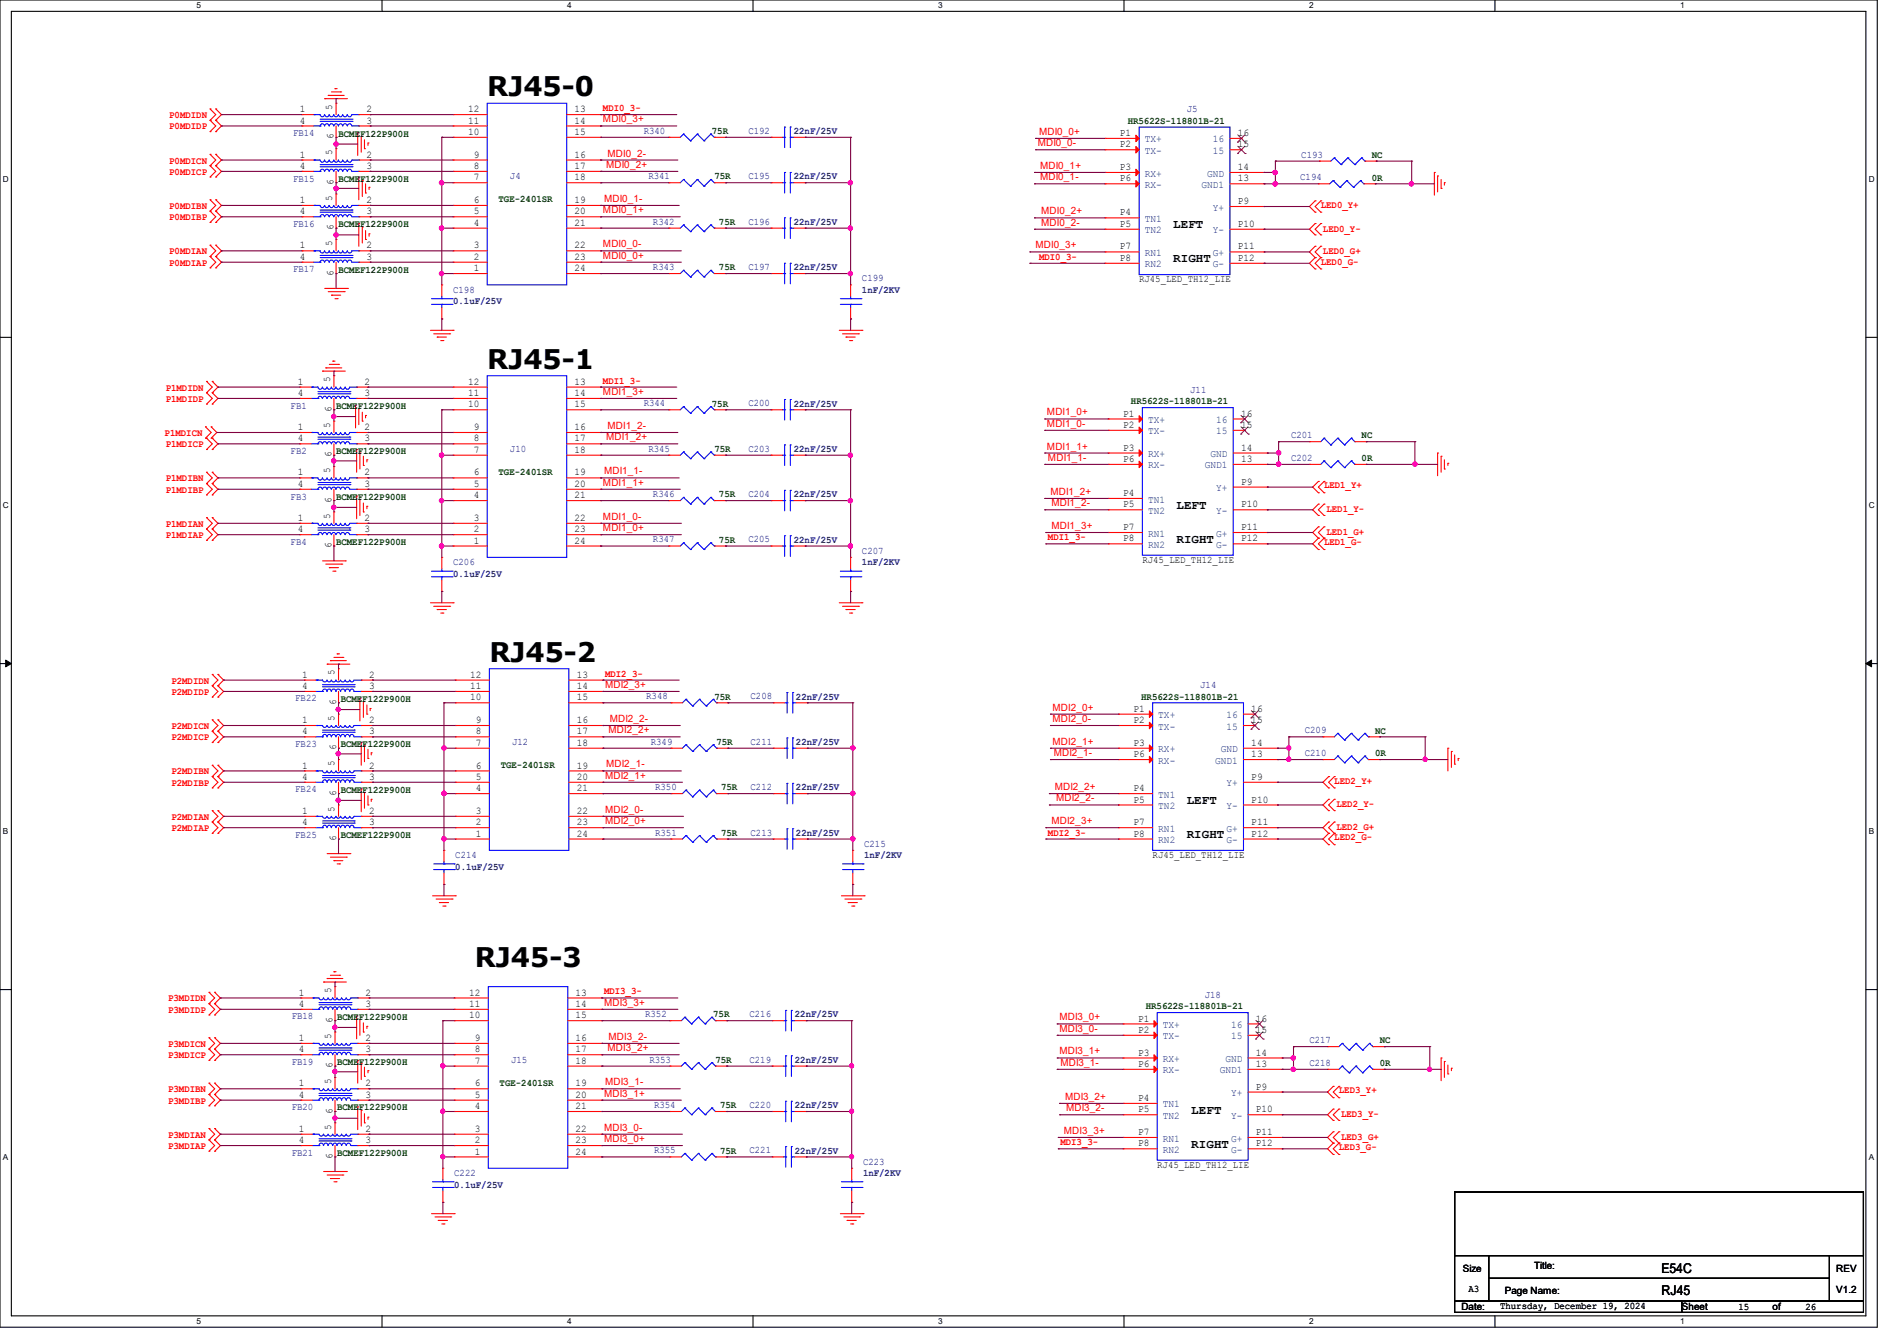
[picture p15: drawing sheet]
<svg xmlns="http://www.w3.org/2000/svg" width="297mm" height="210mm" viewBox="0 0 297 210" stroke-linecap="round" stroke-linejoin="round" font-family="sans-serif">
<defs><g id="words">
<g font-size="4.2">
<text x="76.3" y="15.1">RJ45-0</text>
<text x="76.3" y="57.7">RJ45-1</text>
<text x="76.6" y="103.6">RJ45-2</text>
<text x="74.3" y="151.5">RJ45-3</text>
</g>
<g font-size="2.1">
<text x="260.1" y="202.9">RJ45</text>
<text x="260.1" y="199.3">E54C</text>
</g>
<g font-size="1.9">
<text x="183.7" y="35.7">LEFT</text>
<text x="183.7" y="41.1">RIGHT</text>
<text x="184.2" y="79.7">LEFT</text>
<text x="184.2" y="85">RIGHT</text>
<text x="185.8" y="125.9">LEFT</text>
<text x="185.8" y="131.2">RIGHT</text>
<text x="186.5" y="174.4">LEFT</text>
<text x="186.5" y="179.7">RIGHT</text>
</g>
<g font-size="1.6">
<text x="46.9" y="17.6">1</text>
<text x="52" y="17.2" transform="rotate(-90 52 17.2)">5</text>
<text x="57.4" y="17.6">2</text>
<text x="73.3" y="17.6">12</text>
<text x="90" y="17.6">13</text>
<text x="46.9" y="19.3">4</text>
<text x="52.2" y="21.8" transform="rotate(-90 52.2 21.8)">6</text>
<text x="57.4" y="19.3">3</text>
<text x="73.3" y="19.3">11</text>
<text x="73.3" y="21.1">10</text>
<text x="90" y="19.3">14</text>
<text x="90" y="21.1">15</text>
<text x="175.3" y="21.3">P1</text>
<text x="175.3" y="23.1">P2</text>
<text x="193.8" y="23.1">15</text>
<text x="193.8" y="21.3">16</text>
<text x="46.9" y="26.5">4</text>
<text x="46.9" y="24.7">1</text>
<text x="52" y="24.3" transform="rotate(-90 52 24.3)">5</text>
<text x="52.2" y="29" transform="rotate(-90 52.2 29)">6</text>
<text x="57.4" y="26.5">3</text>
<text x="57.4" y="24.7">2</text>
<text x="74.2" y="24.7">9</text>
<text x="74.2" y="26.5">8</text>
<text x="74.2" y="28.2">7</text>
<text x="90" y="24.7">16</text>
<text x="90" y="26.5">17</text>
<text x="90" y="28.2">18</text>
<text x="175.3" y="26.6">P3</text>
<text x="175.3" y="28.4">P6</text>
<text x="193.8" y="28.4">13</text>
<text x="193.8" y="26.6">14</text>
<text x="46.9" y="33.6">4</text>
<text x="46.9" y="31.8">1</text>
<text x="52" y="31.5" transform="rotate(-90 52 31.5)">5</text>
<text x="57.4" y="33.6">3</text>
<text x="57.4" y="31.8">2</text>
<text x="74.2" y="31.8">6</text>
<text x="74.2" y="33.6">5</text>
<text x="74.2" y="35.3">4</text>
<text x="90" y="31.8">19</text>
<text x="90" y="33.6">20</text>
<text x="90" y="35.3">21</text>
<text x="175.3" y="33.7">P4</text>
<text x="175.3" y="35.5">P5</text>
<text x="193.8" y="35.5">P10</text>
<text x="193.8" y="32">P9</text>
<text x="46.9" y="40.7">4</text>
<text x="46.9" y="38.9">1</text>
<text x="52" y="38.6" transform="rotate(-90 52 38.6)">5</text>
<text x="52.2" y="36.1" transform="rotate(-90 52.2 36.1)">6</text>
<text x="57.4" y="40.7">3</text>
<text x="57.4" y="38.9">2</text>
<text x="74.2" y="38.9">3</text>
<text x="74.2" y="40.7">2</text>
<text x="90" y="38.9">22</text>
<text x="90" y="40.7">23</text>
<text x="175.3" y="39.1">P7</text>
<text x="175.3" y="40.9">P8</text>
<text x="193.8" y="40.9">P12</text>
<text x="193.8" y="39.1">P11</text>
<text x="52.2" y="43.2" transform="rotate(-90 52.2 43.2)">6</text>
<text x="74.2" y="42.5">1</text>
<text x="90" y="42.5">24</text>
<text x="178.3" y="44.2">RJ45_LED_TH12_LIE</text>
<text x="51.7" y="59.9" transform="rotate(-90 51.7 59.9)">5</text>
<text x="46.6" y="62">4</text>
<text x="46.6" y="60.2">1</text>
<text x="51.9" y="64.5" transform="rotate(-90 51.9 64.5)">6</text>
<text x="57.1" y="62">3</text>
<text x="57.1" y="60.2">2</text>
<text x="73.3" y="62">11</text>
<text x="73.3" y="60.2">12</text>
<text x="73.3" y="63.8">10</text>
<text x="90" y="62">14</text>
<text x="90" y="60.2">13</text>
<text x="90" y="63.8">15</text>
<text x="175.9" y="65.2">P1</text>
<text x="194.3" y="65.2">16</text>
<text x="46.6" y="69.1">4</text>
<text x="46.6" y="67.4">1</text>
<text x="51.7" y="67" transform="rotate(-90 51.7 67)">5</text>
<text x="51.9" y="71.6" transform="rotate(-90 51.9 71.6)">6</text>
<text x="57.1" y="69.1">3</text>
<text x="57.1" y="67.4">2</text>
<text x="74.2" y="67.4">9</text>
<text x="74.2" y="69.1">8</text>
<text x="74.2" y="70.9">7</text>
<text x="90" y="67.4">16</text>
<text x="90" y="69.1">17</text>
<text x="90" y="70.9">18</text>
<text x="175.9" y="67">P2</text>
<text x="175.9" y="70.6">P3</text>
<text x="194.3" y="70.6">14</text>
<text x="194.3" y="67">15</text>
<text x="46.6" y="76.2">4</text>
<text x="46.6" y="74.5">1</text>
<text x="51.7" y="74.1" transform="rotate(-90 51.7 74.1)">5</text>
<text x="57.1" y="76.2">3</text>
<text x="57.1" y="74.5">2</text>
<text x="74.2" y="74.5">6</text>
<text x="74.2" y="76.2">5</text>
<text x="90" y="74.5">19</text>
<text x="90" y="76.2">20</text>
<text x="175.9" y="77.7">P4</text>
<text x="175.9" y="72.3">P6</text>
<text x="194.3" y="75.9">P9</text>
<text x="194.3" y="72.3">13</text>
<text x="46.6" y="83.4">4</text>
<text x="46.6" y="81.6">1</text>
<text x="51.7" y="81.2" transform="rotate(-90 51.7 81.2)">5</text>
<text x="51.9" y="78.7" transform="rotate(-90 51.9 78.7)">6</text>
<text x="57.1" y="83.4">3</text>
<text x="57.1" y="81.6">2</text>
<text x="74.2" y="78">4</text>
<text x="74.2" y="81.6">3</text>
<text x="74.2" y="83.4">2</text>
<text x="90" y="78">21</text>
<text x="90" y="81.6">22</text>
<text x="90" y="83.4">23</text>
<text x="175.9" y="79.5">P5</text>
<text x="175.9" y="83">P7</text>
<text x="194.3" y="79.5">P10</text>
<text x="194.3" y="83">P11</text>
<text x="51.9" y="85.9" transform="rotate(-90 51.9 85.9)">6</text>
<text x="74.2" y="85.1">1</text>
<text x="90" y="85.1">24</text>
<text x="175.9" y="84.8">P8</text>
<text x="178.9" y="88.2">RJ45_LED_TH12_LIE</text>
<text x="194.3" y="84.8">P12</text>
<text x="47.3" y="107.9">4</text>
<text x="47.3" y="106.1">1</text>
<text x="52.4" y="105.8" transform="rotate(-90 52.4 105.8)">5</text>
<text x="57.8" y="107.9">3</text>
<text x="57.8" y="106.1">2</text>
<text x="73.6" y="107.9">11</text>
<text x="73.6" y="106.1">12</text>
<text x="90.3" y="107.9">14</text>
<text x="90.3" y="106.1">13</text>
<text x="47.3" y="113.2">1</text>
<text x="52.4" y="112.9" transform="rotate(-90 52.4 112.9)">5</text>
<text x="52.6" y="110.4" transform="rotate(-90 52.6 110.4)">6</text>
<text x="57.8" y="113.2">2</text>
<text x="73.6" y="109.7">10</text>
<text x="74.5" y="113.2">9</text>
<text x="90.3" y="109.7">15</text>
<text x="90.3" y="113.2">16</text>
<text x="177.5" y="111.5">P1</text>
<text x="177.5" y="113.2">P2</text>
<text x="195.9" y="113.2">15</text>
<text x="195.9" y="111.5">16</text>
<text x="47.3" y="115">4</text>
<text x="52.6" y="117.5" transform="rotate(-90 52.6 117.5)">6</text>
<text x="57.8" y="115">3</text>
<text x="74.5" y="115">8</text>
<text x="74.5" y="116.8">7</text>
<text x="90.3" y="115">17</text>
<text x="90.3" y="116.8">18</text>
<text x="177.5" y="116.8">P3</text>
<text x="177.5" y="118.6">P6</text>
<text x="195.9" y="118.6">13</text>
<text x="195.9" y="116.8">14</text>
<text x="47.3" y="122.1">4</text>
<text x="47.3" y="120.4">1</text>
<text x="52.4" y="120" transform="rotate(-90 52.4 120)">5</text>
<text x="52.6" y="124.6" transform="rotate(-90 52.6 124.6)">6</text>
<text x="57.8" y="122.1">3</text>
<text x="57.8" y="120.4">2</text>
<text x="74.5" y="120.4">6</text>
<text x="74.5" y="122.1">5</text>
<text x="74.5" y="123.9">4</text>
<text x="90.3" y="120.4">19</text>
<text x="90.3" y="122.1">20</text>
<text x="90.3" y="123.9">21</text>
<text x="177.5" y="123.9">P4</text>
<text x="177.5" y="125.7">P5</text>
<text x="195.9" y="125.7">P10</text>
<text x="195.9" y="122.1">P9</text>
<text x="47.3" y="129.2">4</text>
<text x="47.3" y="127.5">1</text>
<text x="52.4" y="127.1" transform="rotate(-90 52.4 127.1)">5</text>
<text x="52.6" y="131.7" transform="rotate(-90 52.6 131.7)">6</text>
<text x="57.8" y="129.2">3</text>
<text x="57.8" y="127.5">2</text>
<text x="74.5" y="127.5">3</text>
<text x="74.5" y="129.2">2</text>
<text x="74.5" y="131">1</text>
<text x="90.3" y="127.5">22</text>
<text x="90.3" y="129.2">23</text>
<text x="90.3" y="131">24</text>
<text x="177.5" y="129.2">P7</text>
<text x="177.5" y="131">P8</text>
<text x="195.9" y="131">P12</text>
<text x="195.9" y="129.2">P11</text>
<text x="180.5" y="134.4">RJ45_LED_TH12_LIE</text>
<text x="46.8" y="155.9">1</text>
<text x="51.9" y="155.6" transform="rotate(-90 51.9 155.6)">5</text>
<text x="57.2" y="155.9">2</text>
<text x="73.4" y="155.9">12</text>
<text x="90.1" y="155.9">13</text>
<text x="46.8" y="157.7">4</text>
<text x="52.1" y="160.2" transform="rotate(-90 52.1 160.2)">6</text>
<text x="57.2" y="157.7">3</text>
<text x="73.4" y="157.7">11</text>
<text x="73.4" y="159.5">10</text>
<text x="90.1" y="157.7">14</text>
<text x="90.1" y="159.5">15</text>
<text x="178.2" y="160">P1</text>
<text x="178.2" y="161.8">P2</text>
<text x="196.6" y="161.8">15</text>
<text x="196.6" y="160">16</text>
<text x="46.8" y="164.8">4</text>
<text x="46.8" y="163">1</text>
<text x="51.9" y="162.7" transform="rotate(-90 51.9 162.7)">5</text>
<text x="52.1" y="167.3" transform="rotate(-90 52.1 167.3)">6</text>
<text x="57.2" y="164.8">3</text>
<text x="57.2" y="163">2</text>
<text x="74.3" y="163">9</text>
<text x="74.3" y="164.8">8</text>
<text x="74.3" y="166.6">7</text>
<text x="90.1" y="163">16</text>
<text x="90.1" y="164.8">17</text>
<text x="90.1" y="166.6">18</text>
<text x="178.2" y="165.3">P3</text>
<text x="178.2" y="167.1">P6</text>
<text x="196.6" y="167.1">13</text>
<text x="196.6" y="165.3">14</text>
<text x="46.8" y="171.9">4</text>
<text x="46.8" y="170.1">1</text>
<text x="51.9" y="169.8" transform="rotate(-90 51.9 169.8)">5</text>
<text x="57.2" y="171.9">3</text>
<text x="57.2" y="170.1">2</text>
<text x="74.3" y="170.1">6</text>
<text x="74.3" y="171.9">5</text>
<text x="74.3" y="173.7">4</text>
<text x="90.1" y="170.1">19</text>
<text x="90.1" y="171.9">20</text>
<text x="90.1" y="173.7">21</text>
<text x="178.2" y="172.4">P4</text>
<text x="196.6" y="170.6">P9</text>
<text x="46.8" y="179">4</text>
<text x="46.8" y="177.3">1</text>
<text x="51.9" y="176.9" transform="rotate(-90 51.9 176.9)">5</text>
<text x="52.1" y="174.4" transform="rotate(-90 52.1 174.4)">6</text>
<text x="57.2" y="179">3</text>
<text x="57.2" y="177.3">2</text>
<text x="74.3" y="177.3">3</text>
<text x="74.3" y="179">2</text>
<text x="90.1" y="177.3">22</text>
<text x="90.1" y="179">23</text>
<text x="178.2" y="174.2">P5</text>
<text x="178.2" y="177.8">P7</text>
<text x="178.2" y="179.5">P8</text>
<text x="196.6" y="174.2">P10</text>
<text x="196.6" y="179.5">P12</text>
<text x="196.6" y="177.8">P11</text>
<text x="52.1" y="181.5" transform="rotate(-90 52.1 181.5)">6</text>
<text x="74.3" y="180.8">1</text>
<text x="90.1" y="180.8">24</text>
<text x="181.2" y="182.9">RJ45_LED_TH12_LIE</text>
<text x="229" y="199.1">Size</text>
<text x="229.9" y="202.3">A3</text>
<text x="235.6" y="202.7">Page Name:</text>
<text x="240.2" y="198.8">Title:</text>
<text x="287.5" y="202.5">V1.2</text>
<text x="287.5" y="199.1">REV</text>
<text x="228.8" y="205.2">Date:</text>
<text x="234.9" y="205">Thursday, December 19, 2024</text>
<text x="263.3" y="205.2">Sheet</text>
<text x="272.2" y="205.1">15</text>
<text x="277.5" y="205.2">of</text>
<text x="282.7" y="205.1">26</text>
</g>
<g font-size="1.6" fill="#f00">
<text x="94.4" y="17.4">MDI0_3-</text>
<text x="26.5" y="20.3">P0MDIDP</text>
<text x="26.5" y="18.5">P0MDIDN</text>
<text x="94.4" y="19.2">MDI0_3+</text>
<text x="162.5" y="22.9">MDI0_0-</text>
<text x="162.7" y="21.1">MDI0_0+</text>
<text x="26.5" y="27.4">P0MDICP</text>
<text x="26.5" y="25.6">P0MDICN</text>
<text x="94.9" y="26.3">MDI0_2+</text>
<text x="95.1" y="24.5">MDI0_2-</text>
<text x="162.9" y="26.5">MDI0_1+</text>
<text x="162.9" y="28.2">MDI0_1-</text>
<text x="26.5" y="34.5">P0MDIBP</text>
<text x="26.5" y="32.7">P0MDIBN</text>
<text x="94.4" y="33.4">MDI0_1+</text>
<text x="94.6" y="31.6">MDI0_1-</text>
<text x="163" y="33.6">MDI0_2+</text>
<text x="163" y="35.3">MDI0_2-</text>
<text x="206.8" y="32.6">LED0_Y+</text>
<text x="26.5" y="41.6">P0MDIAP</text>
<text x="26.5" y="39.8">P0MDIAN</text>
<text x="94.4" y="40.5">MDI0_0+</text>
<text x="94.4" y="38.7">MDI0_0-</text>
<text x="162.1" y="38.9">MDI0_3+</text>
<text x="162.7" y="40.7">MDI0_3-</text>
<text x="206.8" y="41.4">LED0_G-</text>
<text x="207.1" y="39.8">LED0_G+</text>
<text x="207.1" y="36.3">LED0_Y-</text>
<text x="25.9" y="62.9">P1MDIDP</text>
<text x="25.9" y="61.2">P1MDIDN</text>
<text x="94.4" y="60.1">MDI1_3-</text>
<text x="94.4" y="61.8">MDI1_3+</text>
<text x="163.9" y="65.1">MDI1_0+</text>
<text x="25.8" y="68.3">P1MDICN</text>
<text x="25.9" y="70.1">P1MDICP</text>
<text x="94.9" y="69">MDI1_2+</text>
<text x="95.1" y="67.2">MDI1_2-</text>
<text x="163.9" y="66.8">MDI1_0-</text>
<text x="163.9" y="70.4">MDI1_1+</text>
<text x="25.9" y="77.2">P1MDIBP</text>
<text x="25.9" y="75.4">P1MDIBN</text>
<text x="94.4" y="76.1">MDI1_1+</text>
<text x="94.6" y="74.3">MDI1_1-</text>
<text x="164.1" y="72.2">MDI1_1-</text>
<text x="164.5" y="77.5">MDI1_2+</text>
<text x="207.3" y="76.5">LED1_Y+</text>
<text x="25.9" y="82.5">P1MDIAN</text>
<text x="94.4" y="81.4">MDI1_0-</text>
<text x="94.4" y="83.2">MDI1_0+</text>
<text x="164.6" y="79.3">MDI1_2-</text>
<text x="164.6" y="82.8">MDI1_3+</text>
<text x="207.7" y="80.2">LED1_Y-</text>
<text x="207.7" y="83.8">LED1_G+</text>
<text x="25.9" y="84.3">P1MDIAP</text>
<text x="164.1" y="84.6">MDI1_3-</text>
<text x="207.3" y="85.4">LED1_G-</text>
<text x="26.8" y="107.1">P2MDIDN</text>
<text x="94.7" y="106">MDI2_3-</text>
<text x="94.7" y="107.7">MDI2_3+</text>
<text x="26.8" y="108.8">P2MDIDP</text>
<text x="95.5" y="113.1">MDI2_2-</text>
<text x="164.8" y="111.3">MDI2_0+</text>
<text x="164.8" y="113.1">MDI2_0-</text>
<text x="26.8" y="115.9">P2MDICP</text>
<text x="26.8" y="114.2">P2MDICN</text>
<text x="95.3" y="114.8">MDI2_2+</text>
<text x="164.8" y="116.6">MDI2_1+</text>
<text x="165" y="118.4">MDI2_1-</text>
<text x="26.8" y="123.1">P2MDIBP</text>
<text x="26.8" y="121.3">P2MDIBN</text>
<text x="94.7" y="122">MDI2_1+</text>
<text x="94.9" y="120.2">MDI2_1-</text>
<text x="165.1" y="123.7">MDI2_2+</text>
<text x="165.4" y="125.5">MDI2_2-</text>
<text x="208.9" y="122.7">LED2_Y+</text>
<text x="26.8" y="130.2">P2MDIAP</text>
<text x="26.8" y="128.4">P2MDIAN</text>
<text x="94.7" y="127.3">MDI2_0-</text>
<text x="94.7" y="129.1">MDI2_0+</text>
<text x="164.1" y="130.8">MDI2_3-</text>
<text x="164.6" y="129.1">MDI2_3+</text>
<text x="208.9" y="131.6">LED2_G-</text>
<text x="209.2" y="126.4">LED2_Y-</text>
<text x="209.2" y="130">LED2_G+</text>
<text x="94.6" y="155.7">MDI3_3-</text>
<text x="26.3" y="158.6">P3MDIDP</text>
<text x="26.3" y="156.8">P3MDIDN</text>
<text x="94.6" y="157.5">MDI3_3+</text>
<text x="165.9" y="159.8">MDI3_0+</text>
<text x="165.9" y="161.6">MDI3_0-</text>
<text x="26.3" y="165.7">P3MDICP</text>
<text x="26.3" y="164">P3MDICN</text>
<text x="95.1" y="164.6">MDI3_2+</text>
<text x="95.3" y="162.9">MDI3_2-</text>
<text x="165.9" y="165.1">MDI3_1+</text>
<text x="166" y="166.9">MDI3_1-</text>
<text x="26.3" y="172.8">P3MDIBP</text>
<text x="26.3" y="171.1">P3MDIBN</text>
<text x="94.6" y="171.7">MDI3_1+</text>
<text x="94.7" y="170">MDI3_1-</text>
<text x="166.7" y="172.3">MDI3_2+</text>
<text x="209.6" y="171.2">LED3_Y+</text>
<text x="26.3" y="180">P3MDIAP</text>
<text x="26.3" y="178.2">P3MDIAN</text>
<text x="94.6" y="177.1">MDI3_0-</text>
<text x="94.6" y="178.9">MDI3_0+</text>
<text x="166" y="179.4">MDI3_3-</text>
<text x="166.6" y="177.6">MDI3_3+</text>
<text x="166.9" y="174">MDI3_2-</text>
<text x="210" y="175">LED3_Y-</text>
<text x="210" y="178.5">LED3_G+</text>
<text x="209.6" y="180.1">LED3_G-</text>
</g>
<g font-size="1.6" fill="#00007f">
<text x="185.8" y="17.6">J5</text>
<text x="45.9" y="21.3">FB14</text>
<text x="100.8" y="21">R340</text>
<text x="117.2" y="21">C192</text>
<text x="124.3" y="21">22nF/25V</text>
<text x="45.9" y="28.4">FB15</text>
<text x="79.8" y="28.1">J4</text>
<text x="101.5" y="28.1">R341</text>
<text x="117.2" y="28.1">C195</text>
<text x="124.3" y="28.1">22nF/25V</text>
<text x="203.6" y="28.2">C194</text>
<text x="203.7" y="24.7">C193</text>
<text x="45.9" y="35.6">FB16</text>
<text x="102.2" y="35.2">R342</text>
<text x="117.2" y="35.2">C196</text>
<text x="124.3" y="35.2">22nF/25V</text>
<text x="45.9" y="42.7">FB17</text>
<text x="70.9" y="45.8">C198</text>
<text x="70.9" y="47.7">0.1uF/25V</text>
<text x="102.2" y="42.3">R343</text>
<text x="117.2" y="42.3">C197</text>
<text x="124.3" y="42.3">22nF/25V</text>
<text x="135" y="44.1">C199</text>
<text x="135" y="45.9">1nF/2KV</text>
<text x="45.5" y="64">FB1</text>
<text x="100.8" y="63.6">R344</text>
<text x="117.2" y="63.6">C200</text>
<text x="124.3" y="63.7">22nF/25V</text>
<text x="186.3" y="61.5">J11</text>
<text x="45.5" y="71.1">FB2</text>
<text x="79.8" y="70.7">J10</text>
<text x="101.5" y="70.7">R345</text>
<text x="117.2" y="70.7">C203</text>
<text x="124.3" y="70.8">22nF/25V</text>
<text x="202.1" y="68.6">C201</text>
<text x="102.2" y="77.8">R346</text>
<text x="117.2" y="77.8">C204</text>
<text x="124.3" y="77.9">22nF/25V</text>
<text x="202.1" y="72.2">C202</text>
<text x="45.5" y="78.2">FB3</text>
<text x="45.5" y="85.3">FB4</text>
<text x="70.9" y="88.5">C206</text>
<text x="102.2" y="85">R347</text>
<text x="117.2" y="85">C205</text>
<text x="124.3" y="85">22nF/25V</text>
<text x="135" y="86.7">C207</text>
<text x="135" y="88.6">1nF/2KV</text>
<text x="70.9" y="90.3">0.1uF/25V</text>
<text x="187.9" y="107.7">J14</text>
<text x="46.2" y="109.9">FB22</text>
<text x="101.2" y="109.5">R348</text>
<text x="117.5" y="109.5">C208</text>
<text x="124.6" y="109.6">22nF/25V</text>
<text x="46.2" y="117">FB23</text>
<text x="80.2" y="116.6">J12</text>
<text x="101.9" y="116.6">R349</text>
<text x="117.5" y="116.6">C211</text>
<text x="124.6" y="116.7">22nF/25V</text>
<text x="204.3" y="118.4">C210</text>
<text x="204.3" y="114.8">C209</text>
<text x="46.2" y="124.1">FB24</text>
<text x="102.6" y="123.7">R350</text>
<text x="117.5" y="123.7">C212</text>
<text x="124.6" y="123.8">22nF/25V</text>
<text x="46.2" y="131.2">FB25</text>
<text x="102.6" y="130.8">R351</text>
<text x="117.5" y="130.8">C213</text>
<text x="124.6" y="130.9">22nF/25V</text>
<text x="71.3" y="134.4">C214</text>
<text x="71.3" y="136.2">0.1uF/25V</text>
<text x="135.3" y="132.6">C215</text>
<text x="135.3" y="134.4">1nF/2KV</text>
<text x="45.7" y="159.6">FB18</text>
<text x="101" y="159.3">R352</text>
<text x="117.3" y="159.3">C216</text>
<text x="124.5" y="159.3">22nF/25V</text>
<text x="188.6" y="156.2">J18</text>
<text x="45.7" y="166.7">FB19</text>
<text x="80" y="166.4">J15</text>
<text x="101.7" y="166.4">R353</text>
<text x="117.3" y="166.4">C219</text>
<text x="124.5" y="166.5">22nF/25V</text>
<text x="205" y="166.9">C218</text>
<text x="205" y="163.4">C217</text>
<text x="45.7" y="173.9">FB20</text>
<text x="102.4" y="173.5">R354</text>
<text x="117.3" y="173.5">C220</text>
<text x="124.5" y="173.6">22nF/25V</text>
<text x="45.7" y="181">FB21</text>
<text x="71.1" y="184.2">C222</text>
<text x="102.4" y="180.6">R355</text>
<text x="117.3" y="180.6">C221</text>
<text x="124.5" y="180.7">22nF/25V</text>
<text x="135.1" y="182.4">C223</text>
<text x="135.1" y="184.2">1nF/2KV</text>
<text x="71.1" y="186">0.1uF/25V</text>
</g>
<g font-size="1.6" fill="#003f00">
<text x="53" y="21.4">BCMEF122P900H</text>
<text x="111.5" y="21">75R</text>
<text x="176.6" y="19.4">HR5622S-118801B-21</text>
<text x="53" y="28.5">BCMEF122P900H</text>
<text x="111.8" y="28.1">75R</text>
<text x="214.8" y="24.7">NC</text>
<text x="214.8" y="28.3">0R</text>
<text x="53" y="35.6">BCMEF122P900H</text>
<text x="78.1" y="31.7">TGE-2401SR</text>
<text x="112.6" y="35.2">75R</text>
<text x="53" y="42.7">BCMEF122P900H</text>
<text x="112.6" y="42.3">75R</text>
<text x="52.6" y="64">BCMEF122P900H</text>
<text x="111.5" y="63.7">75R</text>
<text x="177.1" y="63.3">HR5622S-118801B-21</text>
<text x="52.6" y="71.2">BCMEF122P900H</text>
<text x="111.8" y="70.8">75R</text>
<text x="213.2" y="68.7">NC</text>
<text x="78.1" y="74.3">TGE-2401SR</text>
<text x="112.6" y="77.9">75R</text>
<text x="213.2" y="72.2">0R</text>
<text x="52.6" y="78.3">BCMEF122P900H</text>
<text x="52.6" y="85.4">BCMEF122P900H</text>
<text x="112.6" y="85">75R</text>
<text x="53.3" y="109.9">BCMEF122P900H</text>
<text x="111.8" y="109.6">75R</text>
<text x="178.7" y="109.6">HR5622S-118801B-21</text>
<text x="53.3" y="117">BCMEF122P900H</text>
<text x="112.2" y="116.7">75R</text>
<text x="215.3" y="118.4">0R</text>
<text x="215.3" y="114.9">NC</text>
<text x="53.3" y="124.1">BCMEF122P900H</text>
<text x="78.4" y="120.2">TGE-2401SR</text>
<text x="112.9" y="123.8">75R</text>
<text x="53.3" y="131.2">BCMEF122P900H</text>
<text x="112.9" y="130.9">75R</text>
<text x="52.8" y="159.7">BCMEF122P900H</text>
<text x="111.7" y="159.3">75R</text>
<text x="179.4" y="158.1">HR5622S-118801B-21</text>
<text x="52.8" y="166.8">BCMEF122P900H</text>
<text x="112" y="166.5">75R</text>
<text x="216" y="167">0R</text>
<text x="216" y="163.4">NC</text>
<text x="52.8" y="173.9">BCMEF122P900H</text>
<text x="78.2" y="170">TGE-2401SR</text>
<text x="112.7" y="173.6">75R</text>
<text x="52.8" y="181">BCMEF122P900H</text>
<text x="112.7" y="180.7">75R</text>
</g>
<g font-size="1.6" fill="#003f7f">
<text x="179.2" y="22.3">TX+</text>
<text x="189.9" y="22.3">16</text>
<text x="179.2" y="24.1">TX-</text>
<text x="179.2" y="27.6">RX+</text>
<text x="179.2" y="29.4">RX-</text>
<text x="188.1" y="29.4">GND1</text>
<text x="189" y="27.6">GND</text>
<text x="189.9" y="24.1">15</text>
<text x="179.2" y="34.8">TN1</text>
<text x="189.9" y="33">Y+</text>
<text x="179.2" y="36.5">TN2</text>
<text x="179.2" y="40.1">RN1</text>
<text x="179.2" y="41.9">RN2</text>
<text x="189.9" y="36.5">Y-</text>
<text x="189.9" y="41.9">G-</text>
<text x="189.9" y="40.1">G+</text>
<text x="179.7" y="66.3">TX+</text>
<text x="179.7" y="68">TX-</text>
<text x="179.7" y="71.6">RX+</text>
<text x="189.5" y="71.6">GND</text>
<text x="190.4" y="68">15</text>
<text x="190.4" y="66.3">16</text>
<text x="179.7" y="73.4">RX-</text>
<text x="188.6" y="73.4">GND1</text>
<text x="190.4" y="76.9">Y+</text>
<text x="179.7" y="78.7">TN1</text>
<text x="179.7" y="80.5">TN2</text>
<text x="190.4" y="80.5">Y-</text>
<text x="179.7" y="84">RN1</text>
<text x="179.7" y="85.8">RN2</text>
<text x="190.4" y="85.8">G-</text>
<text x="190.4" y="84">G+</text>
<text x="181.4" y="112.5">TX+</text>
<text x="192" y="112.5">16</text>
<text x="181.4" y="114.3">TX-</text>
<text x="181.4" y="117.8">RX+</text>
<text x="181.4" y="119.6">RX-</text>
<text x="190.2" y="119.6">GND1</text>
<text x="191.1" y="117.8">GND</text>
<text x="192" y="114.3">15</text>
<text x="181.4" y="124.9">TN1</text>
<text x="192" y="123.1">Y+</text>
<text x="181.4" y="126.7">TN2</text>
<text x="181.4" y="130.3">RN1</text>
<text x="192" y="126.7">Y-</text>
<text x="192" y="130.3">G+</text>
<text x="181.4" y="132">RN2</text>
<text x="192" y="132">G-</text>
<text x="182.1" y="161">TX+</text>
<text x="192.7" y="161">16</text>
<text x="182.1" y="162.8">TX-</text>
<text x="182.1" y="166.3">RX+</text>
<text x="191.9" y="166.3">GND</text>
<text x="192.7" y="162.8">15</text>
<text x="182.1" y="173.4">TN1</text>
<text x="182.1" y="168.1">RX-</text>
<text x="191" y="168.1">GND1</text>
<text x="192.7" y="171.7">Y+</text>
<text x="182.1" y="175.2">TN2</text>
<text x="182.1" y="178.8">RN1</text>
<text x="192.7" y="175.2">Y-</text>
<text x="192.7" y="178.8">G+</text>
<text x="182.1" y="180.6">RN2</text>
<text x="192.7" y="180.6">G-</text>
</g>
<g font-size="1.3">
<text x="30.8" y="1.3">5</text>
<text x="88.8" y="1.3">4</text>
<text x="146.9" y="1.3">3</text>
<text x="205" y="1.3">2</text>
<text x="263.1" y="1.3">1</text>
<text x=".5" y="28.4">D</text>
<text x="292.6" y="28.4">D</text>
<text x=".5" y="79.5">C</text>
<text x="292.6" y="79.5">C</text>
<text x=".5" y="130.6">B</text>
<text x="292.6" y="130.6">B</text>
<text x=".5" y="181.7">A</text>
<text x="292.6" y="181.7">A</text>
<text x="30.8" y="207.4">5</text>
<text x="88.8" y="207.4">4</text>
<text x="146.9" y="207.4">3</text>
<text x="205" y="207.4">2</text>
<text x="263.1" y="207.4">1</text>
</g>
</g></defs>
<path d="M0 0h293.9v207.9h-293.9zM1.8 1.8h290.3v204.3h-290.3z" fill="none" stroke="#000" stroke-width=".17"/>
<g fill="#fff">
<path d="M30.8 .2h.7v1.4h-.7z"/>
<path d="M30.8 206.2h.7v1.4h-.7z"/>
</g>
<path d="M59.8 0v1.8M59.8 206.1v1.8" fill="none" stroke="#000" stroke-width=".17"/>
<g fill="#fff">
<path d="M88.8 .2h.7v1.4h-.7z"/>
<path d="M88.8 206.2h.7v1.4h-.7z"/>
</g>
<path d="M117.9 0v1.8M117.9 206.1v1.8" fill="none" stroke="#000" stroke-width=".17"/>
<g fill="#fff">
<path d="M146.9 .2h.7v1.4h-.7z"/>
<path d="M146.9 206.2h.7v1.4h-.7z"/>
</g>
<path d="M176 0v1.8M176 206.1v1.8" fill="none" stroke="#000" stroke-width=".17"/>
<g fill="#fff">
<path d="M205 .2h.7v1.4h-.7z"/>
<path d="M205 206.2h.7v1.4h-.7z"/>
</g>
<path d="M234.1 0v1.8M234.1 206.1v1.8" fill="none" stroke="#000" stroke-width=".17"/>
<g fill="#fff">
<path d="M263.1 .2h.6v1.4h-.6z"/>
<path d="M263.1 206.2h.6v1.4h-.6z"/>
<path d="M.5 27.3h.9v1.4h-.9z"/>
<path d="M292.6 27.3h.9v1.4h-.9z"/>
<path d="M.5 78.4h.9v1.4h-.9z"/>
<path d="M292.6 78.4h.9v1.4h-.9z"/>
</g>
<path d="M0 52.8h1.8M292.1 52.8h1.8" fill="none" stroke="#000" stroke-width=".17"/>
<g fill="#fff">
<path d="M.5 129.5h.8v1.4h-.8z"/>
<path d="M292.6 129.5h.8v1.4h-.8z"/>
</g>
<path d="M0 103.9h1.8M292.1 103.9h1.8" fill="none" stroke="#000" stroke-width=".17"/>
<path d="M.9 103.4l.9 .5-.9 .5zM292.1 103.9l.9-.5v1z" fill="#000" stroke="#000" stroke-width=".16"/>
<g fill="#fff">
<path d="M.5 180.5h.8v1.4h-.8z"/>
<path d="M292.6 180.5h.8v1.4h-.8z"/>
</g>
<path d="M0 155h1.8M292.1 155h1.8M227.8 186.7h64v9.9h-64zM227.8 196.6h5.3v7.2h-5.3zM233.1 196.6h53.3v3.6h-53.3zM286.4 196.6h5.4v7.2h-5.4zM227.8 203.8h35.5v1.7h-35.5zM233.1 200.2h53.3v3.6h-53.3zM263.3 203.8h28.5v1.7h-28.5z" fill="none" stroke="#000" stroke-width=".17"/>
<g fill="none" stroke="#f00" stroke-width=".17">
<path d="M32.9 18.8h.1M32.9 17.1h.1M32.9 18.8l.9 .9-.9 .9M32.9 17.1l.9 .8-.9 .9M33.8 18.8h.1M33.8 17.1h.1M33.8 18.8l.9 .9-.9 .9M33.8 17.1l.9 .8-.9 .9M47.3 19.7h.1M47.3 17.9h.1M47.3 19.7h1.8M47.3 17.9h1.8"/>
<path d="M50.8 15.5h.1M50.8 15.5h3.6M51.4 14.9h.1M51.4 14.9h2.5M51.9 14.4h1.4M52.5 13.9h.1M52.5 13.9h.3M52.6 16.2h.1M52.6 16.2v1.7M52.6 19.7v1.8M53.3 14.4h.1M56.2 19.7h1.8"/>
<path d="M56.2 17.9h1.8M58 19.7h.1M58 17.9h.1M71 19.7h.1M71 17.9h.1M71 19.7h5.3M71 17.9h5.3M88.7 19.7h5.4M88.7 17.9h5.4M94.1 19.7h.1M94.1 17.9h.1M32.9 38.4h.1"/>
<path d="M32.9 34.8h.1M32.9 33.1h.1M32.9 31.3h.1M32.9 27.7h.1M32.9 26h.1M32.9 24.2h.1M32.9 20.6h.1M32.9 38.4l.9 .9-.9 .9M32.9 33.1l.9 .9-.9 .8M32.9 31.3l.9 .9-.9 .9M32.9 26l.9 .8-.9 .9M32.9 24.2l.9 .9-.9 .9"/>
<path d="M33.8 38.4h.1M33.8 33.1h.1M33.8 34.8h.1M33.8 31.3h.1M33.8 26h.1M33.8 27.7h.1M33.8 24.2h.1M33.8 20.6h.1M33.8 38.4l.9 .9-.9 .9M33.8 33.1l.9 .9-.9 .8M33.8 31.3l.9 .9-.9 .9M33.8 26l.9 .8-.9 .9"/>
<path d="M33.8 24.2l.9 .9-.9 .9M47.3 39.3h.1M47.3 26.8h.1M47.3 25.1h.1M47.3 34h.1M47.3 32.2h.1M47.3 39.3h1.8M47.3 26.8h1.8M47.3 25.1h1.8M47.3 32.2h1.8M47.3 34h1.8M52.6 37.5h.1"/>
<path d="M52.6 23.3h.1M52.6 28.6h.1M52.6 21.5h.1M52.6 30.4h.1M52.6 35.7h.1M52.6 23.3v1.8M52.6 26.8v1.8M52.6 30.4v1.8M52.6 34v1.7M52.6 37.5v1.8M56 20.8h.1M56 20.8v3.5"/>
<path d="M56.2 27.7h.1M56.2 35h.1M56.2 27.7v3.6M56.2 35v3.6M56.2 39.3h1.8M56.2 26.8h1.8M56.2 25.1h1.8M56.2 32.2h1.8M56.2 34h1.8M56.6 21.3h.1M56.6 21.3v2.5M56.7 28.3h.1"/>
<path d="M56.7 35.6h.1M56.7 28.3v2.5M56.7 35.6v2.5M57.1 23.3h.1M57.1 21.9v1.4M57.2 30.2h.1M57.2 37.5h.1M57.2 28.8v1.4M57.2 36.1v1.4M57.6 22.4h.1M57.6 22.4v.4M57.8 29.3h.1"/>
<path d="M57.8 36.6h.1M57.8 29.3v.4M57.8 36.6v.4M58 39.3h.1M58 26.8h.1M58 25.1h.1M58 34h.1M58 32.2h.1M71 21.5h.1M71 25.1h.1M71 26.8h.1M71 28.6h.1"/>
<path d="M71 32.2h.1M71 34h.1M71 35.7h.1M71 39.3h.1M71 35.7h5.3M71 21.5h5.3M71 39.3h5.3M71 28.6h5.3M71 26.8h5.3M71 25.1h5.3M71 32.2h5.3M71 34h5.3"/>
<path d="M88.7 35.7h5.4M88.7 21.5h5.4M88.7 39.3h5.4M88.7 28.6h5.4M88.7 26.8h5.4M88.7 25.1h5.4M88.7 32.2h5.4M88.7 34h5.4M94.1 21.5h.1M94.1 25.1h.1M94.1 26.8h.1M94.1 28.6h.1"/>
<path d="M94.1 32.2h.1M94.1 34h.1M94.1 35.7h.1M94.1 39.3h.1M104.7 35.7h.1M104.7 28.6h.1M104.7 21.5h.1M104.7 35.7h1.8M104.7 21.5h1.8M104.7 28.6h1.8M111.8 35.7h1.8M111.8 21.5h1.8"/>
<path d="M111.8 28.6h1.8M113.6 35.7h.1M113.6 28.6h.1M113.6 21.5h.1M120.7 35.7h.1M120.7 21.5h.1M120.7 28.6h.1M120.7 35.7h1.8M120.7 21.5h1.8M120.7 28.6h1.8M124.3 35.7h1.8M124.3 21.5h1.8"/>
<path d="M124.3 28.6h1.8M126.1 35.7h.1M126.1 21.5h.1M126.1 28.6h.1M173 21.7h.1M173 23.5h.1M173 27h.1M173 34.1h.1M173 35.9h.1M173 28.8h.1M173 39.5h.1M173 21.7h5.4"/>
<path d="M173 23.5h5.4M173 27h5.4M173 34.1h5.4M173 35.9h5.4M173 28.8h5.4M173 39.5h5.4M192.6 21.7h1.8M192.6 23.5h1.8M192.6 27h5.3M192.6 35.9h5.3M192.6 28.8h5.3M192.6 39.5h5.3"/>
<path d="M192.6 32.3h5.3M194.4 23.5h.1M194.4 21.7h.1M197.9 35.9h.1M197.9 32.3h.1M197.9 39.5h.1M197.9 28.8h.1M197.9 27h.1M205.9 38.6h.1M205.9 31.5h.1M205.9 33.2h.1M205.9 35h.1"/>
<path d="M205.9 36.8h.1M205.9 38.6l-.9 .9 .9 .8M205.9 31.5l-.9 .8 .9 .9M205.9 35l-.9 .9 .9 .9M206.4 28.8h.1M206.4 28.8h1.8M206.6 25.2h.1M206.6 25.2h1.8M206.8 38.6h.1M206.8 33.2h.1M206.8 31.5h.1M206.8 36.8h.1"/>
<path d="M206.8 35h.1M206.8 38.6l-.9 .9 .9 .8M206.8 31.5l-.9 .8 .9 .9M206.8 35l-.9 .9 .9 .9M213.5 28.8h1.8M213.7 25.2h1.8M215.3 28.8h.1M215.5 25.2h.1M224.6 27h.1M224.6 27v3.6M225.1 27.6h.1M225.1 27.6v2.5"/>
<path d="M225.6 29.5h.1M225.6 28.1v1.4M226.1 28.6h.1M226.1 28.6v.4M32.3 59.7h.1M32.3 59.7l.9 .9-.9 .9M32.9 42h.1M32.9 40.2h.1M32.9 40.2l.9 .9-.9 .9M33.2 59.7h.1M33.2 59.7l.9 .9-.9 .9M33.8 40.2h.1"/>
<path d="M33.8 42h.1M33.8 40.2l.9 .9-.9 .9M47.3 41.1h.1M47.3 41.1h1.8M50.5 58.1h.1M50.5 58.1h3.6M50.8 45.2h3.6M51 57.6h.1M51 57.6h2.5M51.4 45.7h2.5M51.6 57.1h1.4M51.9 46.2h.1"/>
<path d="M51.9 46.2h1.4M52.1 56.6h.1M52.1 56.6h.4M52.3 58.8h.1M52.3 58.8v1.8M52.5 46.8h.3M52.6 42.8h.1M52.6 41.1v1.7M52.8 46.8h.1M53 57.1h.1M53.9 45.7h.1M54.4 45.2h.1"/>
<path d="M56.2 41.1h1.8M58 41.1h.1M67.4 51.7h3.6M67.9 52.3h2.5M68.5 52.8h.1M68.5 52.8h1.4M69 53.3h.3M69.2 44.6h.1M69.2 50h.1M69.2 44.6v1.8M69.2 48.2v1.8M69.3 53.3h.1"/>
<path d="M70.4 52.3h.1M71 51.7h.1M71 41.1h.1M71 42.8h.1M71 41.1h5.3M71 42.8h5.3M88.7 41.1h5.4M88.7 42.8h5.4M94.1 41.1h.1M94.1 42.8h.1M104.7 42.8h.1M104.7 42.8h1.8"/>
<path d="M111.8 42.8h1.8M113.6 42.8h.1M120.7 42.8h.1M120.7 42.8h1.8M124.3 42.8h1.8M126.1 42.8h.1M131.4 51.7h3.6M131.9 52.3h2.5M132.5 52.8h.1M132.5 52.8h1.4M133 53.3h.4M133.2 44.6h.1"/>
<path d="M133.2 50h.1M133.2 44.6v1.8M133.2 48.2v1.8M133.4 53.3h.1M134.4 52.3h.1M135 51.7h.1M173 41.2h.1M173 41.2h5.4M192.6 41.2h5.3M197.9 41.2h.1M205.9 40.3h.1M205.9 42.1h.1"/>
<path d="M205.9 40.3l-.9 .9 .9 .9M206.8 40.3h.1M206.8 42.1h.1M206.8 40.3l-.9 .9 .9 .9M32.2 68.6h.1M32.2 66.8h.1M32.2 66.8l.9 .9-.9 .9M32.3 77.5h.1M32.3 75.7h.1M32.3 74h.1M32.3 70.4h.1M32.3 68.6h.1"/>
<path d="M32.3 63.3h.1M32.3 61.5h.1M32.3 75.7l.9 .9-.9 .9M32.3 74l.9 .8-.9 .9M32.3 68.6l.9 .9-.9 .9M32.3 61.5l.9 .9-.9 .9M33.1 66.8h.1M33.1 68.6h.1M33.1 66.8l.9 .9-.9 .9M33.2 75.7h.1M33.2 77.5h.1M33.2 74h.1"/>
<path d="M33.2 68.6h.1M33.2 70.4h.1M33.2 61.5h.1M33.2 63.3h.1M33.2 75.7l.9 .9-.9 .9M33.2 74l.9 .8-.9 .9M33.2 68.6l.9 .9-.9 .9M33.2 61.5l.9 .9-.9 .9M46.9 69.5h.1M46.9 67.7h.1M46.9 76.6h.1M46.9 74.8h.1"/>
<path d="M46.9 62.4h.1M46.9 60.6h.1M46.9 69.5h1.8M46.9 67.7h1.8M46.9 76.6h1.8M46.9 74.8h1.8M46.9 62.4h1.8M46.9 60.6h1.8M52.3 66h.1M52.3 71.3h.1M52.3 73.1h.1M52.3 78.4h.1"/>
<path d="M52.3 64.2h.1M52.3 62.4v1.8M52.3 66v1.7M52.3 69.5v1.8M52.3 73.1v1.7M52.3 76.6v1.8M55.7 63.5h.1M55.7 63.5v3.5M55.8 70.4h.1M55.8 77.7h.1M55.8 70.4v3.6M55.8 77.7v3.5"/>
<path d="M55.8 69.5h1.8M55.8 67.7h1.8M55.8 76.6h1.8M55.8 74.8h1.8M55.8 62.4h1.8M55.8 60.6h1.8M56.2 64h.1M56.2 64v2.5M56.3 71h.1M56.3 78.2h.1M56.3 71v2.4M56.3 78.2v2.5"/>
<path d="M56.7 66h.1M56.7 64.6v1.4M56.9 72.9h.1M56.9 71.5v1.4M56.9 78.8v1.4M57.2 65.1h.1M57.2 65.1v.3M57.4 72h.1M57.4 79.3h.1M57.4 72v.3M57.4 79.3v.4M57.6 69.5h.1"/>
<path d="M57.6 67.7h.1M57.6 76.6h.1M57.6 74.8h.1M57.6 62.4h.1M57.6 60.6h.1M71 62.4h.1M71 60.6h.1M71 64.2h.1M71 67.7h.1M71 69.5h.1M71 71.3h.1M71 74.8h.1"/>
<path d="M71 76.6h.1M71 78.4h.1M71 69.5h5.3M71 67.7h5.3M71 78.4h5.3M71 76.6h5.3M71 74.8h5.3M71 71.3h5.3M71 64.2h5.3M71 62.4h5.3M71 60.6h5.3M88.7 69.5h5.4"/>
<path d="M88.7 67.7h5.4M88.7 78.4h5.4M88.7 76.6h5.4M88.7 74.8h5.4M88.7 71.3h5.4M88.7 64.2h5.4M88.7 62.4h5.4M88.7 60.6h5.4M94.1 62.4h.1M94.1 60.6h.1M94.1 64.2h.1M94.1 67.7h.1"/>
<path d="M94.1 69.5h.1M94.1 71.3h.1M94.1 74.8h.1M94.1 76.6h.1M94.1 78.4h.1M104.7 78.4h.1M104.7 71.3h.1M104.7 64.2h.1M104.7 78.4h1.8M104.7 71.3h1.8M104.7 64.2h1.8M111.8 78.4h1.8"/>
<path d="M111.8 71.3h1.8M111.8 64.2h1.8M113.6 78.4h.1M113.6 71.3h.1M113.6 64.2h.1M120.7 78.4h.1M120.7 71.3h.1M120.7 64.2h.1M120.7 78.4h1.8M120.7 71.3h1.8M120.7 64.2h1.8M124.3 78.4h1.8"/>
<path d="M124.3 71.3h1.8M124.3 64.2h1.8M126.1 78.4h.1M126.1 71.3h.1M126.1 64.2h.1M173.5 65.6h.1M173.5 67.4h.1M173.5 71h.1M173.5 78.1h.1M173.5 79.8h.1M173.5 72.7h.1M173.5 65.6h5.4"/>
<path d="M173.5 67.4h5.4M173.5 71h5.4M173.5 78.1h5.4M173.5 79.8h5.4M173.5 72.7h5.4M193.1 65.6h1.8M193.1 67.4h1.8M193.1 71h5.3M193.1 79.8h5.3M193.1 72.7h5.3M193.1 76.3h5.3M194.9 67.4h.1"/>
<path d="M194.9 65.6h.1M198.4 79.8h.1M198.4 76.3h.1M198.4 72.7h.1M198.4 71h.1M205 69.2h.1M205 72.7h.1M205 69.2h1.8M205 72.7h1.8M206.4 75.4h.1M206.4 77.2h.1M206.4 79h.1"/>
<path d="M206.4 75.4l-.9 .9 .9 .9M206.4 79l-.9 .8 .9 .9M207.3 77.2h.1M207.3 75.4h.1M207.3 79h.1M207.3 75.4l-.9 .9 .9 .9M207.3 79l-.9 .8 .9 .9M212.1 69.2h1.8M212.1 72.7h1.8M213.9 69.2h.1M213.9 72.7h.1M225.1 71h.1"/>
<path d="M225.1 71v3.5M225.6 71.5h.1M225.6 71.5v2.5M226.1 73.4h.1M226.1 72v1.4M226.7 72.6h.1M226.7 72.6v.3M32.3 84.6h.1M32.3 82.8h.1M32.3 81.1h.1M32.3 82.8l.9 .9-.9 .9M32.3 81.1l.9 .9-.9 .8"/>
<path d="M33.2 82.8h.1M33.2 84.6h.1M33.2 81.1h.1M33.2 82.8l.9 .9-.9 .9M33.2 81.1l.9 .9-.9 .8M46.9 83.7h.1M46.9 82h.1M46.9 83.7h1.8M46.9 82h1.8M50.5 87.8h3.6M51 88.3h2.5M51.6 88.9h.1"/>
<path d="M51.6 88.9h1.4M52.1 89.5h.4M52.3 80.2h.1M52.3 85.5h.1M52.3 80.2v1.8M52.3 83.7v1.8M52.5 89.5h.1M53.5 88.3h.1M54.1 87.8h.1M55.8 83.7h1.8M55.8 82h1.8M56.9 80.2h.1"/>
<path d="M57.6 83.7h.1M57.6 82h.1M67.4 94.4h3.6M67.9 95h2.5M68.5 95.5h.1M68.5 95.5h1.4M69 96h.3M69.2 87.3h.1M69.2 92.6h.1M69.2 87.3v1.8M69.2 90.8v1.8M69.3 96h.1"/>
<path d="M70.4 95h.1M71 94.4h.1M71 82h.1M71 83.7h.1M71 85.5h.1M71 85.5h5.3M71 83.7h5.3M71 82h5.3M88.7 85.5h5.4M88.7 83.7h5.4M88.7 82h5.4M94.1 82h.1"/>
<path d="M94.1 83.7h.1M94.1 85.5h.1M104.7 85.5h.1M104.7 85.5h1.8M111.8 85.5h1.8M113.6 85.5h.1M120.7 85.5h.1M120.7 85.5h1.8M124.3 85.5h1.8M126.1 85.5h.1M131.4 94.4h3.6M131.9 95h2.5"/>
<path d="M132.5 95.5h.1M132.5 95.5h1.4M133 96h.4M133.2 87.3h.1M133.2 92.6h.1M133.2 87.3v1.8M133.2 90.8v1.8M133.4 96h.1M134.4 95h.1M135 94.4h.1M173.5 83.4h.1M173.5 85.2h.1"/>
<path d="M173.5 83.4h5.4M173.5 85.2h5.4M193.1 83.4h5.3M193.1 85.2h5.3M198.4 85.2h.1M198.4 83.4h.1M206.4 80.7h.1M206.4 82.5h.1M206.4 84.3h.1M206.4 86.1h.1M206.4 82.5l-.9 .9 .9 .9M206.4 84.3l-.9 .9 .9 .9"/>
<path d="M207.3 80.7h.1M207.3 84.3h.1M207.3 82.5h.1M207.3 86.1h.1M207.3 82.5l-.9 .9 .9 .9M207.3 84.3l-.9 .9 .9 .9M33.2 119.8h.1M33.2 116.3h.1M33.2 114.5h.1M33.2 112.7h.1M33.2 109.2h.1M33.2 107.4h.1"/>
<path d="M33.2 105.6h.1M33.2 119.8l.9 .9-.9 .9M33.2 114.5l.9 .9-.9 .9M33.2 112.7l.9 .9-.9 .9M33.2 107.4l.9 .9-.9 .9M33.2 105.6l.9 .9-.9 .9M34.1 119.8h.1M34.1 114.5h.1M34.1 116.3h.1M34.1 112.7h.1M34.1 107.4h.1M34.1 109.2h.1"/>
<path d="M34.1 105.6h.1M34.1 119.8l.9 .9-.9 .9M34.1 114.5l.9 .9-.9 .9M34.1 112.7l.9 .9-.9 .9M34.1 107.4l.9 .9-.9 .9M34.1 105.6l.9 .9-.9 .9M47.7 115.4h.1M47.7 113.6h.1M47.7 108.3h.1M47.7 106.5h.1M47.7 115.4h1.7M47.7 113.6h1.7"/>
<path d="M47.7 108.3h1.7M47.7 106.5h1.7M51.2 104h.1M51.2 104h3.6M51.7 103.5h.1M51.7 103.5h2.5M52.3 103h1.4M52.8 102.4h.1M52.8 102.4h.4M53 111.8h.1M53 117.2h.1M53 104.7h.1"/>
<path d="M53 110.1h.1M53 119h.1M53 104.7v1.8M53 108.3v1.8M53 111.8v1.8M53 115.4v1.8M53 119v1.7M53.7 103h.1M56.3 109.3h.1M56.3 109.3v3.6M56.6 116.3h.1M56.6 116.3v3.5"/>
<path d="M56.6 115.4h1.7M56.6 113.6h1.7M56.6 108.3h1.7M56.6 106.5h1.7M56.9 109.9h.1M56.9 109.9v2.5M57.1 116.8h.1M57.1 116.8v2.5M57.4 111.8h.1M57.4 110.4v1.4M57.6 118.8h.1M57.6 117.3v1.5"/>
<path d="M58 111h.1M58 111v.3M58.1 117.9h.1M58.1 117.9v.3M58.3 115.4h.1M58.3 113.6h.1M58.3 108.3h.1M58.3 106.5h.1M71.3 108.3h.1M71.3 106.5h.1M71.3 110.1h.1M71.3 113.6h.1"/>
<path d="M71.3 115.4h.1M71.3 117.2h.1M71.3 115.4h5.3M71.3 113.6h5.3M71.3 117.2h5.3M71.3 108.3h5.3M71.3 106.5h5.3M71.3 110.1h5.3M89.1 115.4h5.3M89.1 113.6h5.3M89.1 117.2h5.3M89.1 108.3h5.3"/>
<path d="M89.1 106.5h5.3M89.1 110.1h5.3M94.4 108.3h.1M94.4 106.5h.1M94.4 110.1h.1M94.4 113.6h.1M94.4 115.4h.1M94.4 117.2h.1M105.1 110.1h.1M105.1 117.2h.1M105.1 117.2h1.7M105.1 110.1h1.7"/>
<path d="M112.2 117.2h1.8M112.2 110.1h1.8M114 110.1h.1M114 117.2h.1M121.1 117.2h.1M121.1 110.1h.1M121.1 117.2h1.8M121.1 110.1h1.8M124.6 117.2h1.8M124.6 110.1h1.8M126.4 117.2h.1M126.4 110.1h.1"/>
<path d="M175.1 111.8h.1M175.1 113.6h.1M175.1 117.2h.1M175.1 119h.1M175.1 113.6h5.4M175.1 117.2h5.4M175.1 119h5.4M175.1 111.8h5.4M194.7 113.6h1.8M194.7 117.2h5.3M194.7 119h5.3M194.7 111.8h1.8"/>
<path d="M196.5 113.6h.1M196.5 111.8h.1M200 119h.1M200 117.2h.1M207.1 119h.1M207.1 115.4h.1M207.1 115.4h1.8M207.1 119h1.8M214.2 115.4h1.8M214.2 119h1.8M216 119h.1M216 115.4h.1"/>
<path d="M226.7 117.2h.1M226.7 117.2v3.5M227.2 117.7h.1M227.2 117.7v2.5M227.8 119.7h.1M227.8 118.2v1.5M228.3 118.8h.1M228.3 118.8v.3M33.2 130.5h.1M33.2 128.7h.1M33.2 127h.1M33.2 123.4h.1"/>
<path d="M33.2 121.6h.1M33.2 128.7l.9 .9-.9 .9M33.2 127l.9 .8-.9 .9M33.2 121.6l.9 .9-.9 .9M34.1 128.7h.1M34.1 130.5h.1M34.1 127h.1M34.1 121.6h.1M34.1 123.4h.1M34.1 128.7l.9 .9-.9 .9M34.1 127l.9 .8-.9 .9M34.1 121.6l.9 .9-.9 .9"/>
<path d="M47.7 122.5h.1M47.7 120.7h.1M47.7 129.6h.1M47.7 127.8h.1M47.7 122.5h1.7M47.7 120.7h1.7M47.7 127.8h1.7M47.7 129.6h1.7M51.2 133.7h3.6M51.7 134.2h2.5M52.3 134.8h.1M52.3 134.8h1.4"/>
<path d="M52.8 135.3h.4M53 124.3h.1M53 126.1h.1M53 131.4h.1M53 122.5v1.8M53 126.1v1.7M53 129.6v1.8M53.2 135.3h.1M54.2 134.2h.1M54.8 133.7h.1M56.6 123.6h.1M56.6 123.6v3.5"/>
<path d="M56.6 122.5h1.7M56.6 120.7h1.7M56.6 127.8h1.7M56.6 129.6h1.7M57.1 124.1h.1M57.1 124.1v2.5M57.6 126.1h.1M57.6 124.6v1.5M58.1 125.2h.1M58.1 125.2v.3M58.3 122.5h.1M58.3 120.7h.1"/>
<path d="M58.3 129.6h.1M58.3 127.8h.1M69.5 133.2h.1M69.5 138.5h.1M69.5 133.2v1.8M69.5 136.7v1.8M71.3 120.7h.1M71.3 122.5h.1M71.3 124.3h.1M71.3 127.8h.1M71.3 129.6h.1M71.3 131.4h.1"/>
<path d="M71.3 124.3h5.3M71.3 122.5h5.3M71.3 120.7h5.3M71.3 131.4h5.3M71.3 127.8h5.3M71.3 129.6h5.3M89.1 124.3h5.3M89.1 122.5h5.3M89.1 120.7h5.3M89.1 131.4h5.3M89.1 127.8h5.3M89.1 129.6h5.3"/>
<path d="M94.4 120.7h.1M94.4 122.5h.1M94.4 124.3h.1M94.4 127.8h.1M94.4 129.6h.1M94.4 131.4h.1M105.1 131.4h.1M105.1 124.3h.1M105.1 124.3h1.7M105.1 131.4h1.7M112.2 124.3h1.8M112.2 131.4h1.8"/>
<path d="M114 131.4h.1M114 124.3h.1M121.1 124.3h.1M121.1 131.4h.1M121.1 124.3h1.8M121.1 131.4h1.8M124.6 124.3h1.8M124.6 131.4h1.8M126.4 124.3h.1M126.4 131.4h.1M133.5 133.2h.1M133.5 138.5h.1"/>
<path d="M133.5 133.2v1.8M133.5 136.7v1.8M175.1 124.3h.1M175.1 126.1h.1M175.1 129.6h.1M175.1 131.4h.1M175.1 124.3h5.4M175.1 131.4h5.4M175.1 129.6h5.4M175.1 126.1h5.4M194.7 122.5h5.3M194.7 131.4h5.3"/>
<path d="M194.7 129.6h5.3M194.7 126.1h5.3M200 126.1h.1M200 122.5h.1M200 131.4h.1M200 129.6h.1M208 121.6h.1M208 123.4h.1M208 125.2h.1M208 127h.1M208 128.7h.1M208 130.5h.1"/>
<path d="M208 132.3h.1M208 121.6l-.9 .9 .9 .9M208 125.2l-.9 .9 .9 .9M208 128.7l-.9 .9 .9 .9M208 130.5l-.9 .9 .9 .9M208.9 123.4h.1M208.9 121.6h.1M208.9 127h.1M208.9 125.2h.1M208.9 130.5h.1M208.9 128.7h.1M208.9 132.3h.1"/>
<path d="M208.9 121.6l-.9 .9 .9 .9M208.9 125.2l-.9 .9 .9 .9M208.9 128.7l-.9 .9 .9 .9M208.9 130.5l-.9 .9 .9 .9M32.7 159h.1M32.7 157.2h.1M32.7 155.4h.1M32.7 157.2l.9 .9-.9 .9M32.7 155.4l.9 .9-.9 .9M33.6 157.2h.1M33.6 159h.1M33.6 155.4h.1"/>
<path d="M33.6 157.2l.9 .9-.9 .9M33.6 155.4l.9 .9-.9 .9M47.1 158.1h.1M47.1 156.3h.1M47.1 158.1h1.8M47.1 156.3h1.8M50.7 153.8h.1M50.7 153.8h3.5M51.2 153.2h.1M51.2 153.2h2.5M51.7 152.7h1.5M52.3 152.2h.1"/>
<path d="M52.3 152.2h.3M52.5 154.5h.1M52.5 159.9h.1M52.5 154.5v1.8M52.5 158.1v1.8M53.2 152.7h.1M55.8 159.1h.1M55.8 159.1v3.6M56 158.1h1.8M56 156.3h1.8M56.3 159.7h.1M56.3 159.7v2.4"/>
<path d="M57.8 158.1h.1M57.8 156.3h.1M67.7 140.3h3.6M68.3 140.8h2.5M68.8 141.4h.1M68.8 141.4h1.4M69.3 141.9h.4M69.7 141.9h.1M70.8 140.8h.1M71.1 158.1h.1M71.1 156.3h.1M71.1 159.9h.1"/>
<path d="M71.1 159.9h5.4M71.1 158.1h5.4M71.1 156.3h5.4M71.3 140.3h.1M88.9 159.9h5.3M88.9 158.1h5.3M88.9 156.3h5.3M94.2 158.1h.1M94.2 156.3h.1M94.2 159.9h.1M104.9 159.9h.1M104.9 159.9h1.8"/>
<path d="M112 159.9h1.8M113.8 159.9h.1M120.9 159.9h.1M120.9 159.9h1.8M124.5 159.9h1.7M126.2 159.9h.1M131.7 140.3h3.6M132.3 140.8h2.5M132.8 141.4h.1M132.8 141.4h1.4M133.4 141.9h.3M133.7 141.9h.1"/>
<path d="M134.8 140.8h.1M135.3 140.3h.1M32.7 178.5h.1M32.7 176.7h.1M32.7 173.2h.1M32.7 171.4h.1M32.7 169.6h.1M32.7 166.1h.1M32.7 164.3h.1M32.7 162.5h.1M32.7 178.5l.9 .9-.9 .9M32.7 176.7l.9 .9-.9 .9"/>
<path d="M32.7 171.4l.9 .9-.9 .9M32.7 169.6l.9 .9-.9 .9M32.7 164.3l.9 .9-.9 .9M32.7 162.5l.9 .9-.9 .9M33.6 178.5h.1M33.6 176.7h.1M33.6 171.4h.1M33.6 173.2h.1M33.6 169.6h.1M33.6 164.3h.1M33.6 166.1h.1M33.6 162.5h.1"/>
<path d="M33.6 178.5l.9 .9-.9 .9M33.6 176.7l.9 .9-.9 .9M33.6 171.4l.9 .9-.9 .9M33.6 169.6l.9 .9-.9 .9M33.6 164.3l.9 .9-.9 .9M33.6 162.5l.9 .9-.9 .9M47.1 165.2h.1M47.1 163.4h.1M47.1 172.3h.1M47.1 170.5h.1M47.1 179.4h.1M47.1 177.6h.1"/>
<path d="M47.1 165.2h1.8M47.1 163.4h1.8M47.1 170.5h1.8M47.1 172.3h1.8M47.1 177.6h1.8M47.1 179.4h1.8M52.5 161.6h.1M52.5 167h.1M52.5 168.7h.1M52.5 174.1h.1M52.5 175.9h.1M52.5 161.6v1.8"/>
<path d="M52.5 165.2v1.8M52.5 168.7v1.8M52.5 172.3v1.8M52.5 175.9v1.7M52.5 179.4v1.8M56 166.1h.1M56 173.4h.1M56 166.1v3.5M56 173.4v3.5M56 165.2h1.8M56 163.4h1.8M56 170.5h1.8"/>
<path d="M56 172.3h1.8M56 177.6h1.8M56 179.4h1.8M56.6 166.6h.1M56.6 173.9h.1M56.6 166.6v2.5M56.6 173.9v2.5M56.9 161.6h.1M56.9 160.2v1.4M57.1 168.6h.1M57.1 175.9h.1M57.1 167.1v1.5"/>
<path d="M57.1 174.4v1.5M57.4 160.7h.1M57.4 160.7v.4M57.6 167.7h.1M57.6 175h.1M57.6 167.7v.3M57.6 175v.3M57.8 165.2h.1M57.8 163.4h.1M57.8 172.3h.1M57.8 170.5h.1M57.8 179.4h.1"/>
<path d="M57.8 177.6h.1M71.1 163.4h.1M71.1 165.2h.1M71.1 167h.1M71.1 170.5h.1M71.1 172.3h.1M71.1 174.1h.1M71.1 177.6h.1M71.1 179.4h.1M71.1 167h5.4M71.1 165.2h5.4M71.1 163.4h5.4"/>
<path d="M71.1 170.5h5.4M71.1 172.3h5.4M71.1 174.1h5.4M71.1 177.6h5.4M71.1 179.4h5.4M88.9 167h5.3M88.9 165.2h5.3M88.9 163.4h5.3M88.9 170.5h5.3M88.9 172.3h5.3M88.9 174.1h5.3M88.9 177.6h5.3"/>
<path d="M88.9 179.4h5.3M94.2 163.4h.1M94.2 165.2h.1M94.2 167h.1M94.2 170.5h.1M94.2 172.3h.1M94.2 174.1h.1M94.2 177.6h.1M94.2 179.4h.1M104.9 174.1h.1M104.9 167h.1M104.9 167h1.8"/>
<path d="M104.9 174.1h1.8M112 167h1.8M112 174.1h1.8M113.8 174.1h.1M113.8 167h.1M120.9 167h.1M120.9 174.1h.1M120.9 167h1.8M120.9 174.1h1.8M124.5 167h1.7M124.5 174.1h1.7M126.2 167h.1"/>
<path d="M126.2 174.1h.1M175.9 160.4h.1M175.9 162.1h.1M175.9 165.7h.1M175.9 172.8h.1M175.9 174.6h.1M175.9 167.5h.1M175.9 178.1h.1M175.9 179.9h.1M175.9 160.4h5.3M175.9 162.1h5.3M175.9 165.7h5.3"/>
<path d="M175.9 172.8h5.3M175.9 174.6h5.3M175.9 167.5h5.3M175.9 178.1h5.3M175.9 179.9h5.3M195.4 160.4h1.8M195.4 162.1h1.8M195.4 165.7h5.3M195.4 174.6h5.3M195.4 167.5h5.3M195.4 178.1h5.3M195.4 179.9h5.3"/>
<path d="M195.4 171h5.3M197.2 162.1h.1M197.2 160.4h.1M200.7 174.6h.1M200.7 171h.1M200.7 179.9h.1M200.7 178.1h.1M200.7 167.5h.1M200.7 165.7h.1M207.9 167.5h.1M207.9 163.9h.1M207.9 167.5h1.7"/>
<path d="M207.9 163.9h1.7M208.7 170.1h.1M208.7 171.9h.1M208.7 173.7h.1M208.7 175.5h.1M208.7 177.2h.1M208.7 179h.1M208.7 170.1l-.8 .9 .8 .9M208.7 173.7l-.8 .9 .8 .9M208.7 177.2l-.8 .9 .8 .9M208.7 179l-.8 .9 .8 .9M209.6 171.9h.1"/>
<path d="M209.6 170.1h.1M209.6 175.5h.1M209.6 173.7h.1M209.6 179h.1M209.6 177.2h.1M209.6 170.1l-.9 .9 .9 .9M209.6 173.7l-.9 .9 .9 .9M209.6 177.2l-.9 .9 .9 .9M209.6 179l-.9 .9 .9 .9M215 167.5h1.7M215 163.9h1.7M216.7 167.5h.1"/>
<path d="M216.7 163.9h.1M225.6 165.7h.1M225.6 165.7v3.5M226.1 166.2h.1M226.1 166.2v2.5M226.7 168.2h.1M226.7 166.8v1.4M227.2 167.3h.1M227.2 167.3v.4M32.7 180.3h.1M33.6 180.3h.1M50.7 183.5h3.5"/>
<path d="M51.2 184h2.5M51.7 184.6h.1M51.7 184.6h1.5M52.3 185.1h.3M52.5 181.2h.1M52.6 185.1h.1M53.7 184h.1M54.2 183.5h.1M67.6 190.1h3.5M68.1 190.6h2.5M68.6 191.1h.1M68.6 191.1h1.5"/>
<path d="M69.2 191.7h.3M69.3 183h.1M69.3 188.3h.1M69.3 183v1.7M69.3 186.5v1.8M69.5 191.7h.1M70.6 190.6h.1M71.1 190.1h.1M71.1 181.2h.1M71.1 181.2h5.4M88.9 181.2h5.3M94.2 181.2h.1"/>
<path d="M104.9 181.2h.1M104.9 181.2h1.8M112 181.2h1.8M113.8 181.2h.1M120.9 181.2h.1M120.9 181.2h1.8M124.5 181.2h1.7M126.2 181.2h.1M131.6 190.1h3.5M132.1 190.6h2.5M132.6 191.1h.1M132.6 191.1h1.5"/>
<path d="M133.2 191.7h.3M133.4 183h.1M133.4 188.3h.1M133.4 183v1.7M133.4 186.5v1.8M133.5 191.7h.1M134.6 190.6h.1M135.1 190.1h.1M208.7 180.8h.1M209.6 180.8h.1"/>
</g>
<g fill="none" stroke="#00f" stroke-width=".17">
<path d="M49.1 17.9h1a.34 .34 0 0 0 .4 .4 .34 .34 0 0 0 .3-.4M49.1 19.7h1M49.2 17.9h.1M50.1 19.7a.34 .34 0 0 1 .4-.3 .34 .34 0 0 1 .3 .3M50.1 19.7h.1M50.1 19h5M50.1 18.7h5M50.8 19.7a.34 .34 0 0 1 .4-.3 .34 .34 0 0 1 .3 .3M50.8 17.9a.34 .34 0 0 0 .4 .4 .34 .34 0 0 0 .3-.4M51.6 19.7a.34 .34 0 0 1 .3-.3 .34 .34 0 0 1 .3 .3M51.6 17.9a.34 .34 0 0 0 .3 .4 .34 .34 0 0 0 .3-.4M52.3 19.7a.34 .34 0 0 1 .3-.3 .34 .34 0 0 1 .4 .3"/>
<path d="M52.3 17.9a.34 .34 0 0 0 .3 .4 .34 .34 0 0 0 .4-.4M53 19.7a.32 .32 0 0 1 .3-.3 .32 .32 0 0 1 .3 .3M53 17.9a.32 .32 0 0 0 .3 .4 .32 .32 0 0 0 .3-.4M53.7 19.7a.34 .34 0 0 1 .3-.3 .34 .34 0 0 1 .4 .3M53.7 17.9a.34 .34 0 0 0 .3 .4 .34 .34 0 0 0 .4-.4M54.4 19.7a.34 .34 0 0 1 .3-.3 .34 .34 0 0 1 .4 .3M54.4 17.9a.34 .34 0 0 0 .3 .4 .34 .34 0 0 0 .4-.4M55.1 19h.1M55.1 18.7h.1M55.1 19.7h1.1M55.1 17.9h1.1M56.2 19.7h.1"/>
<path d="M56.2 17.9h.1M76.3 16.2h12.4v28.4h-12.4zM122.9 19.9h.1M122.9 19.9v3.2M123.7 19.9h.1M123.7 19.9v3.2M178.4 19.9h14.2v23.1h-14.2zM49.1 39.3h1a.34 .34 0 0 0 .4 .3 .34 .34 0 0 0 .3-.3M49.1 25.1h1a.34 .34 0 0 0 .4 .3 .34 .34 0 0 0 .3-.3M49.1 32.2h1a.34 .34 0 0 0 .4 .3 .34 .34 0 0 0 .3-.3M49.1 26.8h1M49.1 34h1"/>
<path d="M49.2 39.3h.1M49.2 25.1h.1M49.2 32.2h.1M50.1 26.8a.34 .34 0 0 1 .4-.3 .34 .34 0 0 1 .3 .3M50.1 26.8h.1M50.1 34a.34 .34 0 0 1 .4-.4 .34 .34 0 0 1 .3 .4M50.1 34h.1M50.1 26.1h5M50.1 25.8h5M50.1 33.2h5M50.1 32.9h5M50.8 39.3a.34 .34 0 0 0 .4 .3 .34 .34 0 0 0 .3-.3"/>
<path d="M50.8 26.8a.34 .34 0 0 1 .4-.3 .34 .34 0 0 1 .3 .3M50.8 25.1a.34 .34 0 0 0 .4 .3 .34 .34 0 0 0 .3-.3M50.8 34a.34 .34 0 0 1 .4-.4 .34 .34 0 0 1 .3 .4M50.8 32.2a.34 .34 0 0 0 .4 .3 .34 .34 0 0 0 .3-.3M51.6 39.3a.34 .34 0 0 0 .3 .3 .34 .34 0 0 0 .3-.3M51.6 26.8a.34 .34 0 0 1 .3-.3 .34 .34 0 0 1 .3 .3M51.6 25.1a.34 .34 0 0 0 .3 .3 .34 .34 0 0 0 .3-.3M51.6 34a.34 .34 0 0 1 .3-.4 .34 .34 0 0 1 .3 .4M51.6 32.2a.34 .34 0 0 0 .3 .3 .34 .34 0 0 0 .3-.3M52.3 39.3a.34 .34 0 0 0 .3 .3 .34 .34 0 0 0 .4-.3M52.3 26.8a.34 .34 0 0 1 .3-.3 .34 .34 0 0 1 .4 .3M52.3 25.1a.34 .34 0 0 0 .3 .3 .34 .34 0 0 0 .4-.3"/>
<path d="M52.3 34a.34 .34 0 0 1 .3-.4 .34 .34 0 0 1 .4 .4M52.3 32.2a.34 .34 0 0 0 .3 .3 .34 .34 0 0 0 .4-.3M53 39.3a.32 .32 0 0 0 .3 .3 .32 .32 0 0 0 .3-.3M53 26.8a.32 .32 0 0 1 .3-.3 .32 .32 0 0 1 .3 .3M53 25.1a.32 .32 0 0 0 .3 .3 .32 .32 0 0 0 .3-.3M53 34a.32 .32 0 0 1 .3-.4 .32 .32 0 0 1 .3 .4M53 32.2a.32 .32 0 0 0 .3 .3 .32 .32 0 0 0 .3-.3M53.7 39.3a.34 .34 0 0 0 .3 .3 .34 .34 0 0 0 .4-.3M53.7 26.8a.34 .34 0 0 1 .3-.3 .34 .34 0 0 1 .4 .3M53.7 25.1a.34 .34 0 0 0 .3 .3 .34 .34 0 0 0 .4-.3M53.7 34a.34 .34 0 0 1 .3-.4 .34 .34 0 0 1 .4 .4M53.7 32.2a.34 .34 0 0 0 .3 .3 .34 .34 0 0 0 .4-.3"/>
<path d="M54.4 39.3a.34 .34 0 0 0 .3 .3 .34 .34 0 0 0 .4-.3M54.4 26.8a.34 .34 0 0 1 .3-.3 .34 .34 0 0 1 .4 .3M54.4 25.1a.34 .34 0 0 0 .3 .3 .34 .34 0 0 0 .4-.3M54.4 34a.34 .34 0 0 1 .3-.4 .34 .34 0 0 1 .4 .4M54.4 32.2a.34 .34 0 0 0 .3 .3 .34 .34 0 0 0 .4-.3M55.1 26.1h.1M55.1 25.8h.1M55.1 33.2h.1M55.1 32.9h.1M55.1 39.3h1.1M55.1 26.8h1.1M55.1 25.1h1.1"/>
<path d="M55.1 34h1.1M55.1 32.2h1.1M56.2 39.3h.1M56.2 26.8h.1M56.2 25.1h.1M56.2 34h.1M56.2 32.2h.1M107 35.2h.1M107 28.1h.1M107 21h.1M107 35.2l-.5 .5M107 35.2l1.1 1.1"/>
<path d="M107 28.1l-.5 .5M107 28.1l1.1 1.1M107 21l-.5 .5M107 21l1.1 1.1M108.1 36.3h.1M108.1 29.2h.1M108.1 22.1h.1M109.2 35.2h.1M109.2 28.1h.1M109.2 21h.1M109.2 35.2l-1.1 1.1M109.2 35.2l1 1.1"/>
<path d="M109.2 28.1l-1.1 1.1M109.2 28.1l1 1.1M109.2 21l-1.1 1.1M109.2 21l1 1.1M110.2 36.3h.1M110.2 29.2h.1M110.2 22.1h.1M111.3 35.2h.1M111.3 28.1h.1M111.3 21h.1M111.3 35.2l-1.1 1.1M111.3 35.2l.5 .5"/>
<path d="M111.3 28.1l-1.1 1.1M111.3 28.1l.5 .5M111.3 21l-1.1 1.1M111.3 21l.5 .5M111.8 35.7h.1M111.8 28.6h.1M111.8 21.5h.1M122.5 35.7h.4M122.5 21.5h.4M122.5 28.6h.4M122.9 35.7h.1M122.9 34.1h.1"/>
<path d="M122.9 21.5h.1M122.9 28.6h.1M122.9 27h.1M122.9 27v3.2M122.9 34.1v3.2M123.7 34.1h.1M123.7 35.7h.1M123.7 21.5h.1M123.7 27h.1M123.7 28.6h.1M123.7 27v3.2M123.7 34.1v3.2"/>
<path d="M123.7 35.7h.6M123.7 21.5h.6M123.7 28.6h.6M208.7 28.3h.1M208.7 28.3l-.5 .5M208.7 28.3l1.1 1M208.9 24.7h.1M208.9 24.7l-.5 .5M208.9 24.7l1.1 1.1M209.8 29.3h.1M210 25.8h.1M210.9 28.3h.1"/>
<path d="M210.9 28.3l-1.1 1M210.9 28.3l1 1M211 24.7h.1M211 24.7l-1 1.1M211 24.7l1.1 1.1M211.9 29.3h.1M212.1 25.8h.1M213 28.3h.1M213 28.3l-1.1 1M213 28.3l.5 .5M213.2 24.7h.1M213.2 24.7l-1.1 1.1"/>
<path d="M213.2 24.7l.5 .5M213.5 28.8h.1M213.7 25.2h.1M49.1 41.1h1M50.1 41.1a.34 .34 0 0 1 .4-.4 .34 .34 0 0 1 .3 .4M50.1 41.1h.1M50.1 40.3h5M50.1 40h5M50.8 41.1a.34 .34 0 0 1 .4-.4 .34 .34 0 0 1 .3 .4M51.6 41.1a.34 .34 0 0 1 .3-.4 .34 .34 0 0 1 .3 .4M52.3 41.1a.34 .34 0 0 1 .3-.4 .34 .34 0 0 1 .4 .4M53 41.1a.32 .32 0 0 1 .3-.4 .32 .32 0 0 1 .3 .4"/>
<path d="M53.7 41.1a.34 .34 0 0 1 .3-.4 .34 .34 0 0 1 .4 .4M54.4 41.1a.34 .34 0 0 1 .3-.4 .34 .34 0 0 1 .4 .4M55.1 40.3h.1M55.1 40h.1M55.1 41.1h1.1M56.2 41.1h.1M67.6 47.7h3.2M67.6 46.8h3.2M69.2 46.8h.1M69.2 47.7h.1M69.2 46.4v.4M69.2 47.7v.5"/>
<path d="M70.8 47.7h.1M70.8 46.8h.1M76.3 58.8h12.4v28.5h-12.4zM107 42.3h.1M107 42.3l-.5 .5M107 42.3l1.1 1.1M108.1 43.4h.1M109.2 42.3h.1M109.2 42.3l-1.1 1.1M109.2 42.3l1 1.1M110.2 43.4h.1M111.3 42.3h.1"/>
<path d="M111.3 42.3l-1.1 1.1M111.3 42.3l.5 .5M111.8 42.8h.1M122.5 42.8h.4M122.9 42.8h.1M122.9 41.2h.1M122.9 41.2v3.2M123.7 41.2h.1M123.7 42.8h.1M123.7 41.2v3.2M123.7 42.8h.6M131.6 47.7h3.2"/>
<path d="M131.6 46.8h3.2M133.2 46.8h.1M133.2 47.7h.1M133.2 46.4v.4M133.2 47.7v.5M134.8 47.7h.1M134.8 46.8h.1M48.7 67.7h1.1a.34 .34 0 0 0 .3 .4 .34 .34 0 0 0 .4-.4M48.7 74.8h1.1a.34 .34 0 0 0 .3 .4 .34 .34 0 0 0 .4-.4M48.7 60.6h1.1a.34 .34 0 0 0 .3 .4 .34 .34 0 0 0 .4-.4M48.7 69.5h1.1M48.7 76.6h1.1"/>
<path d="M48.7 62.4h1.1M48.9 67.7h.1M48.9 74.8h.1M48.9 60.6h.1M49.8 69.5a.34 .34 0 0 1 .3-.3 .34 .34 0 0 1 .4 .3M49.8 69.5h.1M49.8 76.6a.34 .34 0 0 1 .3-.3 .34 .34 0 0 1 .4 .3M49.8 76.6h.1M49.8 62.4a.34 .34 0 0 1 .3-.3 .34 .34 0 0 1 .4 .3M49.8 62.4h.1M49.8 68.8h5M49.8 68.5h5"/>
<path d="M49.8 75.9h5M49.8 75.6h5M49.8 61.7h5M49.8 61.3h5M50.5 69.5a.34 .34 0 0 1 .3-.3 .34 .34 0 0 1 .4 .3M50.5 67.7a.34 .34 0 0 0 .3 .4 .34 .34 0 0 0 .4-.4M50.5 76.6a.34 .34 0 0 1 .3-.3 .34 .34 0 0 1 .4 .3M50.5 74.8a.34 .34 0 0 0 .3 .4 .34 .34 0 0 0 .4-.4M50.5 62.4a.34 .34 0 0 1 .3-.3 .34 .34 0 0 1 .4 .3M50.5 60.6a.34 .34 0 0 0 .3 .4 .34 .34 0 0 0 .4-.4M51.2 69.5a.32 .32 0 0 1 .3-.3 .32 .32 0 0 1 .4 .3M51.2 67.7a.32 .32 0 0 0 .3 .4 .32 .32 0 0 0 .4-.4"/>
<path d="M51.2 76.6a.32 .32 0 0 1 .3-.3 .32 .32 0 0 1 .4 .3M51.2 74.8a.32 .32 0 0 0 .3 .4 .32 .32 0 0 0 .4-.4M51.2 62.4a.32 .32 0 0 1 .3-.3 .32 .32 0 0 1 .4 .3M51.2 60.6a.32 .32 0 0 0 .3 .4 .32 .32 0 0 0 .4-.4M51.9 69.5a.34 .34 0 0 1 .3-.3 .34 .34 0 0 1 .4 .3M51.9 67.7a.34 .34 0 0 0 .3 .4 .34 .34 0 0 0 .4-.4M51.9 76.6a.34 .34 0 0 1 .3-.3 .34 .34 0 0 1 .4 .3M51.9 74.8a.34 .34 0 0 0 .3 .4 .34 .34 0 0 0 .4-.4M51.9 62.4a.34 .34 0 0 1 .3-.3 .34 .34 0 0 1 .4 .3M51.9 60.6a.34 .34 0 0 0 .3 .4 .34 .34 0 0 0 .4-.4M52.6 69.5a.34 .34 0 0 1 .4-.3 .34 .34 0 0 1 .3 .3M52.6 67.7a.34 .34 0 0 0 .4 .4 .34 .34 0 0 0 .3-.4"/>
<path d="M52.6 76.6a.34 .34 0 0 1 .4-.3 .34 .34 0 0 1 .3 .3M52.6 74.8a.34 .34 0 0 0 .4 .4 .34 .34 0 0 0 .3-.4M52.6 62.4a.34 .34 0 0 1 .4-.3 .34 .34 0 0 1 .3 .3M52.6 60.6a.34 .34 0 0 0 .4 .4 .34 .34 0 0 0 .3-.4M53.3 69.5a.34 .34 0 0 1 .4-.3 .34 .34 0 0 1 .3 .3M53.3 67.7a.34 .34 0 0 0 .4 .4 .34 .34 0 0 0 .3-.4M53.3 76.6a.34 .34 0 0 1 .4-.3 .34 .34 0 0 1 .3 .3M53.3 74.8a.34 .34 0 0 0 .4 .4 .34 .34 0 0 0 .3-.4M53.3 62.4a.34 .34 0 0 1 .4-.3 .34 .34 0 0 1 .3 .3M53.3 60.6a.34 .34 0 0 0 .4 .4 .34 .34 0 0 0 .3-.4M54.1 69.5a.34 .34 0 0 1 .3-.3 .34 .34 0 0 1 .3 .3M54.1 67.7a.34 .34 0 0 0 .3 .4 .34 .34 0 0 0 .3-.4"/>
<path d="M54.1 76.6a.34 .34 0 0 1 .3-.3 .34 .34 0 0 1 .3 .3M54.1 74.8a.34 .34 0 0 0 .3 .4 .34 .34 0 0 0 .3-.4M54.1 62.4a.34 .34 0 0 1 .3-.3 .34 .34 0 0 1 .3 .3M54.1 60.6a.34 .34 0 0 0 .3 .4 .34 .34 0 0 0 .3-.4M54.8 68.8h.1M54.8 68.5h.1M54.8 75.9h.1M54.8 75.6h.1M54.8 61.7h.1M54.8 61.3h.1M54.8 69.5h1M54.8 67.7h1"/>
<path d="M54.8 76.6h1M54.8 74.8h1M54.8 62.4h1M54.8 60.6h1M55.8 69.5h.1M55.8 67.7h.1M55.8 76.6h.1M55.8 74.8h.1M55.8 62.4h.1M55.8 60.6h.1M107 77.9h.1M107 70.8h.1"/>
<path d="M107 63.7h.1M107 77.9l-.5 .5M107 77.9l1.1 1.1M107 70.8l-.5 .5M107 70.8l1.1 1M107 63.7l-.5 .5M107 63.7l1.1 1M108.1 79h.1M108.1 71.8h.1M108.1 64.7h.1M109.2 77.9h.1M109.2 70.8h.1"/>
<path d="M109.2 63.7h.1M109.2 77.9l-1.1 1.1M109.2 77.9l1 1.1M109.2 70.8l-1.1 1M109.2 70.8l1 1M109.2 63.7l-1.1 1M109.2 63.7l1 1M110.2 79h.1M110.2 71.8h.1M110.2 64.7h.1M111.3 77.9h.1M111.3 70.8h.1"/>
<path d="M111.3 63.7h.1M111.3 77.9l-1.1 1.1M111.3 77.9l.5 .5M111.3 70.8l-1.1 1M111.3 70.8l.5 .5M111.3 63.7l-1.1 1M111.3 63.7l.5 .5M111.8 78.4h.1M111.8 71.3h.1M111.8 64.2h.1M122.5 78.4h.4M122.5 71.3h.4"/>
<path d="M122.5 64.2h.4M122.9 78.4h.1M122.9 76.8h.1M122.9 71.3h.1M122.9 69.7h.1M122.9 64.2h.1M122.9 62.6h.1M122.9 62.6v3.2M122.9 69.7v3.2M122.9 76.8v3.2M123.7 76.8h.1M123.7 78.4h.1"/>
<path d="M123.7 69.7h.1M123.7 71.3h.1M123.7 62.6h.1M123.7 64.2h.1M123.7 78.4h.6M123.7 62.6v3.2M123.7 69.7v3.2M123.7 76.8v3.2M123.7 71.3h.6M123.7 64.2h.6M178.9 63.8h14.2v23.2h-14.2zM207.3 68.6h.1"/>
<path d="M207.3 72.2h.1M207.3 68.6l-.5 .6M207.3 68.6l1.1 1.1M207.3 72.2l-.5 .5M207.3 72.2l1.1 1M208.4 69.7h.1M208.4 73.2h.1M209.5 68.6h.1M209.5 72.2h.1M209.5 68.6l-1.1 1.1M209.5 68.6l1 1.1M209.5 72.2l-1.1 1"/>
<path d="M209.5 72.2l1 1M210.5 69.7h.1M210.5 73.2h.1M211.6 68.6h.1M211.6 72.2h.1M211.6 68.6l-1.1 1.1M211.6 68.6l.5 .6M211.6 72.2l-1.1 1M211.6 72.2l.5 .5M212.1 69.2h.1M212.1 72.7h.1M48.7 82h1.1a.34 .34 0 0 0 .3 .3 .34 .34 0 0 0 .4-.3"/>
<path d="M48.7 83.7h1.1M48.9 82h.1M49.8 83.7a.34 .34 0 0 1 .3-.3 .34 .34 0 0 1 .4 .3M49.8 83.7h.1M49.8 83h5M49.8 82.7h5M50.5 83.7a.34 .34 0 0 1 .3-.3 .34 .34 0 0 1 .4 .3M50.5 82a.34 .34 0 0 0 .3 .3 .34 .34 0 0 0 .4-.3M51.2 83.7a.32 .32 0 0 1 .3-.3 .32 .32 0 0 1 .4 .3M51.2 82a.32 .32 0 0 0 .3 .3 .32 .32 0 0 0 .4-.3M51.9 83.7a.34 .34 0 0 1 .3-.3 .34 .34 0 0 1 .4 .3M51.9 82a.34 .34 0 0 0 .3 .3 .34 .34 0 0 0 .4-.3"/>
<path d="M52.6 83.7a.34 .34 0 0 1 .4-.3 .34 .34 0 0 1 .3 .3M52.6 82a.34 .34 0 0 0 .4 .3 .34 .34 0 0 0 .3-.3M53.3 83.7a.34 .34 0 0 1 .4-.3 .34 .34 0 0 1 .3 .3M53.3 82a.34 .34 0 0 0 .4 .3 .34 .34 0 0 0 .3-.3M54.1 83.7a.34 .34 0 0 1 .3-.3 .34 .34 0 0 1 .3 .3M54.1 82a.34 .34 0 0 0 .3 .3 .34 .34 0 0 0 .3-.3M54.8 83h.1M54.8 82.7h.1M54.8 83.7h1M54.8 82h1M55.8 83.7h.1M55.8 82h.1"/>
<path d="M67.6 90.3h3.2M67.6 89.5h3.2M69.2 89.5h.1M69.2 90.3h.1M69.2 89.1v.4M69.2 90.3v.5M70.8 90.3h.1M70.8 89.5h.1M107 85h.1M107 85l-.5 .5M107 85l1.1 1.1M108.1 86.1h.1"/>
<path d="M109.2 85h.1M109.2 85l-1.1 1.1M109.2 85l1 1.1M110.2 86.1h.1M111.3 85h.1M111.3 85l-1.1 1.1M111.3 85l.5 .5M111.8 85.5h.1M122.5 85.5h.4M122.9 85.5h.1M122.9 83.9h.1M122.9 83.9v3.2"/>
<path d="M123.7 83.9h.1M123.7 85.5h.1M123.7 83.9v3.2M123.7 85.5h.6M131.6 90.3h3.2M131.6 89.5h3.2M133.2 89.5h.1M133.2 90.3h.1M133.2 89.1v.4M133.2 90.3v.5M134.8 90.3h.1M134.8 89.5h.1"/>
<path d="M49.4 115.4h1.1M49.4 108.3h1.1M49.6 113.6h.1M49.6 106.5h.1M50.5 115.4h.1M50.5 108.3h.1M50.5 114.7h5M50.5 114.3h5M50.5 107.6h5M50.5 107.2h5M51.2 115.4a.34 .34 0 0 0-.4-.4 .34 .34 0 0 0-.3 .4M51.2 113.6a.34 .34 0 0 1-.4 .3 .34 .34 0 0 1-.3-.3h-1.1"/>
<path d="M51.2 108.3a.34 .34 0 0 0-.4-.4 .34 .34 0 0 0-.3 .4M51.2 106.5a.34 .34 0 0 1-.4 .3 .34 .34 0 0 1-.3-.3h-1.1M51.9 115.4a.32 .32 0 0 0-.4-.4 .32 .32 0 0 0-.3 .4M51.9 113.6a.32 .32 0 0 1-.4 .3 .32 .32 0 0 1-.3-.3M51.9 108.3a.32 .32 0 0 0-.4-.4 .32 .32 0 0 0-.3 .4M51.9 106.5a.32 .32 0 0 1-.4 .3 .32 .32 0 0 1-.3-.3M52.6 115.4a.34 .34 0 0 0-.4-.4 .34 .34 0 0 0-.3 .4M52.6 113.6a.34 .34 0 0 1-.4 .3 .34 .34 0 0 1-.3-.3M52.6 108.3a.34 .34 0 0 0-.4-.4 .34 .34 0 0 0-.3 .4M52.6 106.5a.34 .34 0 0 1-.4 .3 .34 .34 0 0 1-.3-.3M53.3 115.4a.34 .34 0 0 0-.3-.4 .34 .34 0 0 0-.4 .4M53.3 113.6a.34 .34 0 0 1-.3 .3 .34 .34 0 0 1-.4-.3"/>
<path d="M53.3 108.3a.34 .34 0 0 0-.3-.4 .34 .34 0 0 0-.4 .4M53.3 106.5a.34 .34 0 0 1-.3 .3 .34 .34 0 0 1-.4-.3M54 115.4a.34 .34 0 0 0-.3-.4 .34 .34 0 0 0-.4 .4M54 113.6a.34 .34 0 0 1-.3 .3 .34 .34 0 0 1-.4-.3M54 108.3a.34 .34 0 0 0-.3-.4 .34 .34 0 0 0-.4 .4M54 106.5a.34 .34 0 0 1-.3 .3 .34 .34 0 0 1-.4-.3M54.7 115.4a.34 .34 0 0 0-.3-.4 .34 .34 0 0 0-.3 .4M54.7 113.6a.34 .34 0 0 1-.3 .3 .34 .34 0 0 1-.3-.3M54.7 108.3a.34 .34 0 0 0-.3-.4 .34 .34 0 0 0-.3 .4M54.7 106.5a.34 .34 0 0 1-.3 .3 .34 .34 0 0 1-.3-.3M55.4 115.4a.32 .32 0 0 0-.3-.4 .32 .32 0 0 0-.3 .4M55.4 113.6a.32 .32 0 0 1-.3 .3 .32 .32 0 0 1-.3-.3"/>
<path d="M55.4 108.3a.32 .32 0 0 0-.3-.4 .32 .32 0 0 0-.3 .4M55.4 106.5a.32 .32 0 0 1-.3 .3 .32 .32 0 0 1-.3-.3M55.5 114.7h.1M55.5 114.3h.1M55.5 107.6h.1M55.5 107.2h.1M55.5 115.4h1.1M55.5 113.6h1.1M55.5 108.3h1.1M55.5 106.5h1.1M56.6 115.4h.1M56.6 113.6h.1"/>
<path d="M56.6 108.3h.1M56.6 106.5h.1M76.6 104.7h12.5v28.5h-12.5zM107.4 109.5h.1M107.4 116.6h.1M107.4 109.5l-.6 .6M107.4 109.5l1.1 1.1M107.4 116.6l-.6 .6M107.4 116.6l1.1 1.1M108.5 110.6h.1M108.5 117.7h.1M109.5 109.5h.1"/>
<path d="M109.5 116.6h.1M109.5 109.5l-1 1.1M109.5 109.5l1.1 1.1M109.5 116.6l-1 1.1M109.5 116.6l1.1 1.1M110.6 110.6h.1M110.6 117.7h.1M111.7 109.5h.1M111.7 116.6h.1M111.7 109.5l-1.1 1.1M111.7 109.5l.5 .6M111.7 116.6l-1.1 1.1"/>
<path d="M111.7 116.6l.5 .6M112.2 110.1h.1M112.2 117.2h.1M122.9 117.2h.3M122.9 110.1h.3M123.2 117.2h.1M123.2 115.6h.1M123.2 110.1h.1M123.2 108.5h.1M123.2 108.5v3.2M123.2 115.6v3.2M124.1 115.6h.1"/>
<path d="M124.1 117.2h.1M124.1 108.5h.1M124.1 110.1h.1M124.1 108.5v3.2M124.1 115.6v3.2M124.1 117.2h.5M124.1 110.1h.5M180.5 110.1h14.2v23.1h-14.2zM209.5 118.4h.1M209.5 114.9h.1M209.5 118.4l-.6 .6M209.5 118.4l1 1.1"/>
<path d="M209.5 114.9l-.6 .5M209.5 114.9l1 1M210.5 119.5h.1M210.5 115.9h.1M211.6 118.4h.1M211.6 114.9h.1M211.6 118.4l-1.1 1.1M211.6 118.4l1 1.1M211.6 114.9l-1.1 1M211.6 114.9l1 1M212.6 119.5h.1M212.6 115.9h.1"/>
<path d="M213.7 118.4h.1M213.7 114.9h.1M213.7 118.4l-1.1 1.1M213.7 118.4l.5 .6M213.7 114.9l-1.1 1M213.7 114.9l.5 .5M214.2 119h.1M214.2 115.4h.1M49.4 122.5h1.1M49.4 129.6h1.1M49.6 120.7h.1M49.6 127.8h.1"/>
<path d="M50.5 122.5h.1M50.5 129.6h.1M50.5 121.8h5M50.5 121.5h5M50.5 128.9h5M50.5 128.6h5M51.2 122.5a.34 .34 0 0 0-.4-.4 .34 .34 0 0 0-.3 .4M51.2 120.7a.34 .34 0 0 1-.4 .3 .34 .34 0 0 1-.3-.3h-1.1M51.2 129.6a.34 .34 0 0 0-.4-.4 .34 .34 0 0 0-.3 .4M51.2 127.8a.34 .34 0 0 1-.4 .3 .34 .34 0 0 1-.3-.3h-1.1M51.9 122.5a.32 .32 0 0 0-.4-.4 .32 .32 0 0 0-.3 .4M51.9 120.7a.32 .32 0 0 1-.4 .3 .32 .32 0 0 1-.3-.3"/>
<path d="M51.9 129.6a.32 .32 0 0 0-.4-.4 .32 .32 0 0 0-.3 .4M51.9 127.8a.32 .32 0 0 1-.4 .3 .32 .32 0 0 1-.3-.3M52.6 122.5a.34 .34 0 0 0-.4-.4 .34 .34 0 0 0-.3 .4M52.6 120.7a.34 .34 0 0 1-.4 .3 .34 .34 0 0 1-.3-.3M52.6 129.6a.34 .34 0 0 0-.4-.4 .34 .34 0 0 0-.3 .4M52.6 127.8a.34 .34 0 0 1-.4 .3 .34 .34 0 0 1-.3-.3M53.3 122.5a.34 .34 0 0 0-.3-.4 .34 .34 0 0 0-.4 .4M53.3 120.7a.34 .34 0 0 1-.3 .3 .34 .34 0 0 1-.4-.3M53.3 129.6a.34 .34 0 0 0-.3-.4 .34 .34 0 0 0-.4 .4M53.3 127.8a.34 .34 0 0 1-.3 .3 .34 .34 0 0 1-.4-.3M54 122.5a.34 .34 0 0 0-.3-.4 .34 .34 0 0 0-.4 .4M54 120.7a.34 .34 0 0 1-.3 .3 .34 .34 0 0 1-.4-.3"/>
<path d="M54 129.6a.34 .34 0 0 0-.3-.4 .34 .34 0 0 0-.4 .4M54 127.8a.34 .34 0 0 1-.3 .3 .34 .34 0 0 1-.4-.3M54.7 122.5a.34 .34 0 0 0-.3-.4 .34 .34 0 0 0-.3 .4M54.7 120.7a.34 .34 0 0 1-.3 .3 .34 .34 0 0 1-.3-.3M54.7 129.6a.34 .34 0 0 0-.3-.4 .34 .34 0 0 0-.3 .4M54.7 127.8a.34 .34 0 0 1-.3 .3 .34 .34 0 0 1-.3-.3M55.4 122.5a.32 .32 0 0 0-.3-.4 .32 .32 0 0 0-.3 .4M55.4 120.7a.32 .32 0 0 1-.3 .3 .32 .32 0 0 1-.3-.3M55.4 129.6a.32 .32 0 0 0-.3-.4 .32 .32 0 0 0-.3 .4M55.4 127.8a.32 .32 0 0 1-.3 .3 .32 .32 0 0 1-.3-.3M55.5 121.8h.1M55.5 121.5h.1"/>
<path d="M55.5 128.9h.1M55.5 128.6h.1M55.5 122.5h1.1M55.5 120.7h1.1M55.5 129.6h1.1M55.5 127.8h1.1M56.6 122.5h.1M56.6 120.7h.1M56.6 129.6h.1M56.6 127.8h.1M67.9 136.2h3.2M67.9 135.3h3.2"/>
<path d="M69.5 135.3h.1M69.5 136.2h.1M69.5 135v.3M69.5 136.2v.5M71.1 136.2h.1M71.1 135.3h.1M107.4 130.9h.1M107.4 123.7h.1M107.4 130.9l-.6 .5M107.4 130.9l1.1 1M107.4 123.7l-.6 .6M107.4 123.7l1.1 1.1"/>
<path d="M108.5 131.9h.1M108.5 124.8h.1M109.5 130.9h.1M109.5 123.7h.1M109.5 130.9l-1 1M109.5 130.9l1.1 1M109.5 123.7l-1 1.1M109.5 123.7l1.1 1.1M110.6 131.9h.1M110.6 124.8h.1M111.7 130.9h.1M111.7 123.7h.1"/>
<path d="M111.7 130.9l-1.1 1M111.7 130.9l.5 .5M111.7 123.7l-1.1 1.1M111.7 123.7l.5 .6M112.2 131.4h.1M112.2 124.3h.1M122.9 124.3h.3M122.9 131.4h.3M123.2 124.3h.1M123.2 122.7h.1M123.2 131.4h.1M123.2 129.8h.1"/>
<path d="M123.2 122.7v3.2M123.2 129.8v3.2M124.1 122.7h.1M124.1 124.3h.1M124.1 129.8h.1M124.1 131.4h.1M124.1 124.3h.5M124.1 122.7v3.2M124.1 129.8v3.2M124.1 131.4h.5M131.9 136.2h3.2M131.9 135.3h3.2"/>
<path d="M133.5 135.3h.1M133.5 136.2h.1M133.5 135v.3M133.5 136.2v.5M135.1 136.2h.1M135.1 135.3h.1M48.9 158.1h1.1M49.1 156.3h.1M50 158.1h.1M50 157.4h4.9M50 157h4.9M50.6 158.1a.34 .34 0 0 0-.3-.4 .34 .34 0 0 0-.3 .4"/>
<path d="M50.6 156.3a.34 .34 0 0 1-.3 .3 .34 .34 0 0 1-.3-.3h-1.1M51.3 158.1a.34 .34 0 0 0-.3-.4 .34 .34 0 0 0-.3 .4M51.3 156.3a.34 .34 0 0 1-.3 .3 .34 .34 0 0 1-.3-.3M52.1 158.1a.34 .34 0 0 0-.4-.4 .34 .34 0 0 0-.3 .4M52.1 156.3a.34 .34 0 0 1-.4 .3 .34 .34 0 0 1-.3-.3M52.7 158.1a.32 .32 0 0 0-.3-.4 .32 .32 0 0 0-.3 .4M52.7 156.3a.32 .32 0 0 1-.3 .3 .32 .32 0 0 1-.3-.3M53.5 158.1a.34 .34 0 0 0-.4-.4 .34 .34 0 0 0-.3 .4M53.5 156.3a.34 .34 0 0 1-.4 .3 .34 .34 0 0 1-.3-.3M54.2 158.1a.34 .34 0 0 0-.4-.4 .34 .34 0 0 0-.3 .4M54.2 156.3a.34 .34 0 0 1-.3 .3 .34 .34 0 0 1-.4-.3M54.9 158.1a.34 .34 0 0 0-.3-.4 .34 .34 0 0 0-.4 .4"/>
<path d="M54.9 156.3a.34 .34 0 0 1-.3 .3 .34 .34 0 0 1-.4-.3M54.9 157.4h.1M54.9 157h.1M54.9 158.1h1.1M54.9 156.3h1.1M56 158.1h.1M56 156.3h.1M76.5 154.5h12.4v28.5h-12.4zM107.2 159.3h.1M107.2 159.3l-.5 .6M107.2 159.3l1.1 1.1M109.3 159.3h.1"/>
<path d="M109.3 159.3l-1 1.1M109.3 159.3l1.1 1.1M111.5 159.3h.1M111.5 159.3l-1.1 1.1M111.5 159.3l.5 .6M112 159.9h.1M122.7 159.9h.3M123 159.9h.1M123 158.2h.1M123 158.2v3.3M123.9 158.2h.1M123.9 159.9h.1"/>
<path d="M123.9 158.2v3.3M123.9 159.9h.6M181.2 158.6h14.2v23.1h-14.2zM48.9 165.2h1.1M48.9 172.3h1.1M48.9 179.4h1.1M49.1 163.4h.1M49.1 170.5h.1M49.1 177.6h.1M50 165.2h.1M50 172.3h.1M50 179.4h.1"/>
<path d="M50 164.5h4.9M50 164.1h4.9M50 171.6h4.9M50 171.2h4.9M50 178.7h4.9M50 178.4h4.9M50.6 165.2a.34 .34 0 0 0-.3-.4 .34 .34 0 0 0-.3 .4M50.6 163.4a.34 .34 0 0 1-.3 .3 .34 .34 0 0 1-.3-.3h-1.1M50.6 172.3a.34 .34 0 0 0-.3-.4 .34 .34 0 0 0-.3 .4M50.6 170.5a.34 .34 0 0 1-.3 .3 .34 .34 0 0 1-.3-.3h-1.1M50.6 179.4a.34 .34 0 0 0-.3-.4 .34 .34 0 0 0-.3 .4M50.6 177.6a.34 .34 0 0 1-.3 .3 .34 .34 0 0 1-.3-.3h-1.1"/>
<path d="M51.3 165.2a.34 .34 0 0 0-.3-.4 .34 .34 0 0 0-.3 .4M51.3 163.4a.34 .34 0 0 1-.3 .3 .34 .34 0 0 1-.3-.3M51.3 172.3a.34 .34 0 0 0-.3-.4 .34 .34 0 0 0-.3 .4M51.3 170.5a.34 .34 0 0 1-.3 .3 .34 .34 0 0 1-.3-.3M51.3 179.4a.34 .34 0 0 0-.3-.4 .34 .34 0 0 0-.3 .4M51.3 177.6a.34 .34 0 0 1-.3 .3 .34 .34 0 0 1-.3-.3M52.1 165.2a.34 .34 0 0 0-.4-.4 .34 .34 0 0 0-.3 .4M52.1 163.4a.34 .34 0 0 1-.4 .3 .34 .34 0 0 1-.3-.3M52.1 172.3a.34 .34 0 0 0-.4-.4 .34 .34 0 0 0-.3 .4M52.1 170.5a.34 .34 0 0 1-.4 .3 .34 .34 0 0 1-.3-.3M52.1 179.4a.34 .34 0 0 0-.4-.4 .34 .34 0 0 0-.3 .4M52.1 177.6a.34 .34 0 0 1-.4 .3 .34 .34 0 0 1-.3-.3"/>
<path d="M52.7 165.2a.32 .32 0 0 0-.3-.4 .32 .32 0 0 0-.3 .4M52.7 163.4a.32 .32 0 0 1-.3 .3 .32 .32 0 0 1-.3-.3M52.7 172.3a.32 .32 0 0 0-.3-.4 .32 .32 0 0 0-.3 .4M52.7 170.5a.32 .32 0 0 1-.3 .3 .32 .32 0 0 1-.3-.3M52.7 179.4a.32 .32 0 0 0-.3-.4 .32 .32 0 0 0-.3 .4M52.7 177.6a.32 .32 0 0 1-.3 .3 .32 .32 0 0 1-.3-.3M53.5 165.2a.34 .34 0 0 0-.4-.4 .34 .34 0 0 0-.3 .4M53.5 163.4a.34 .34 0 0 1-.4 .3 .34 .34 0 0 1-.3-.3M53.5 172.3a.34 .34 0 0 0-.4-.4 .34 .34 0 0 0-.3 .4M53.5 170.5a.34 .34 0 0 1-.4 .3 .34 .34 0 0 1-.3-.3M53.5 179.4a.34 .34 0 0 0-.4-.4 .34 .34 0 0 0-.3 .4M53.5 177.6a.34 .34 0 0 1-.4 .3 .34 .34 0 0 1-.3-.3"/>
<path d="M54.2 165.2a.34 .34 0 0 0-.4-.4 .34 .34 0 0 0-.3 .4M54.2 163.4a.34 .34 0 0 1-.3 .3 .34 .34 0 0 1-.4-.3M54.2 172.3a.34 .34 0 0 0-.4-.4 .34 .34 0 0 0-.3 .4M54.2 170.5a.34 .34 0 0 1-.3 .3 .34 .34 0 0 1-.4-.3M54.2 179.4a.34 .34 0 0 0-.4-.4 .34 .34 0 0 0-.3 .4M54.2 177.6a.34 .34 0 0 1-.3 .3 .34 .34 0 0 1-.4-.3M54.9 165.2a.34 .34 0 0 0-.3-.4 .34 .34 0 0 0-.4 .4M54.9 163.4a.34 .34 0 0 1-.3 .3 .34 .34 0 0 1-.4-.3M54.9 172.3a.34 .34 0 0 0-.3-.4 .34 .34 0 0 0-.4 .4M54.9 170.5a.34 .34 0 0 1-.3 .3 .34 .34 0 0 1-.4-.3M54.9 179.4a.34 .34 0 0 0-.3-.4 .34 .34 0 0 0-.4 .4M54.9 177.6a.34 .34 0 0 1-.3 .3 .34 .34 0 0 1-.4-.3"/>
<path d="M54.9 164.5h.1M54.9 164.1h.1M54.9 171.6h.1M54.9 171.2h.1M54.9 178.7h.1M54.9 178.4h.1M54.9 165.2h1.1M54.9 163.4h1.1M54.9 172.3h1.1M54.9 170.5h1.1M54.9 179.4h1.1M54.9 177.6h1.1"/>
<path d="M56 165.2h.1M56 163.4h.1M56 172.3h.1M56 170.5h.1M56 179.4h.1M56 177.6h.1M107.2 173.5h.1M107.2 166.4h.1M107.2 173.5l-.5 .6M107.2 173.5l1.1 1.1M107.2 166.4l-.5 .6M107.2 166.4l1.1 1.1"/>
<path d="M108.3 160.4h.1M108.3 174.6h.1M108.3 167.5h.1M109.3 173.5h.1M109.3 166.4h.1M109.3 173.5l-1 1.1M109.3 173.5l1.1 1.1M109.3 166.4l-1 1.1M109.3 166.4l1.1 1.1M110.4 160.4h.1M110.4 174.6h.1M110.4 167.5h.1"/>
<path d="M111.5 173.5h.1M111.5 166.4h.1M111.5 173.5l-1.1 1.1M111.5 173.5l.5 .6M111.5 166.4l-1.1 1.1M111.5 166.4l.5 .6M112 174.1h.1M112 167h.1M122.7 167h.3M122.7 174.1h.3M123 179.6h.1M123 167h.1"/>
<path d="M123 165.4h.1M123 174.1h.1M123 172.5h.1M123 165.4v3.2M123 172.5v3.2M123 179.6v3.2M123.9 179.6h.1M123.9 165.4h.1M123.9 167h.1M123.9 172.5h.1M123.9 174.1h.1M123.9 165.4v3.2"/>
<path d="M123.9 172.5v3.2M123.9 179.6v3.2M123.9 167h.6M123.9 174.1h.6M210.1 167h.1M210.1 163.4h.1M210.1 167l-.5 .5M210.1 167l1.1 1M210.1 163.4l-.5 .5M210.1 163.4l1.1 1.1M211.2 168h.1M211.2 164.5h.1"/>
<path d="M212.3 167h.1M212.3 163.4h.1M212.3 167l-1.1 1M212.3 167l1.1 1M212.3 163.4l-1.1 1.1M212.3 163.4l1.1 1.1M213.4 168h.1M213.4 164.5h.1M214.4 167h.1M214.4 163.4h.1M214.4 167l-1 1M214.4 167l.6 .5"/>
<path d="M214.4 163.4l-1 1.1M214.4 163.4l.6 .5M215 167.5h.1M215 163.9h.1M67.7 186h3.3M67.7 185.1h3.3M69.3 185.1h.1M69.3 186h.1M69.3 184.7v.4M69.3 186v.5M71 186h.1M71 185.1h.1"/>
<path d="M107.2 180.6h.1M107.2 180.6l-.5 .6M107.2 180.6l1.1 1.1M108.3 181.7h.1M109.3 180.6h.1M109.3 180.6l-1 1.1M109.3 180.6l1.1 1.1M110.4 181.7h.1M111.5 180.6h.1M111.5 180.6l-1.1 1.1M111.5 180.6l.5 .6M112 181.2h.1"/>
<path d="M122.7 181.2h.3M123 181.2h.1M123.9 181.2h.1M123.9 181.2h.6M131.7 186h3.3M131.7 185.1h3.3M133.4 185.1h.1M133.4 186h.1M133.4 184.7v.4M133.4 186v.5M135 186h.1M135 185.1h.1"/>
</g>
<g fill="#f00" stroke="#f00" stroke-width=".17">
<path d="M180.7 159.9l.5 .5-.5 .5z"/>
<path d="M180.7 161.6l.5 .5-.5 .5z"/>
<path d="M180.7 165.2l.5 .5-.5 .5z"/>
<path d="M180.7 167l.5 .5-.5 .5z"/>
<path d="M178.4 65.1l.5 .5-.5 .5z"/>
<path d="M178.4 66.9l.5 .5-.5 .5z"/>
<path d="M178.4 70.4l.5 .6-.5 .5z"/>
<path d="M178.4 72.2l.5 .5-.5 .5z"/>
<path d="M180 111.3l.5 .5-.5 .6z"/>
<path d="M180 113.1l.5 .5-.5 .5z"/>
<path d="M180 116.7l.5 .5-.5 .5z"/>
<path d="M180 118.4l.5 .6-.5 .5z"/>
<path d="M177.8 21.2l.6 .5-.6 .5z"/>
<path d="M177.8 22.9l.6 .6-.6 .5z"/>
<path d="M177.8 26.5l.6 .5-.6 .5z"/>
<path d="M177.8 28.3l.6 .5-.6 .5z"/>
</g>
<g fill="none" stroke="#7f3f00" stroke-width=".16">
<path d="M193.8 24h.1M193.8 22.3h.1M193.8 22.9l1.1 1.1M193.8 21.1l1.1 1.2M194.9 22.9l-1.1 1.1M194.9 21.1l-1.1 1.2M194.9 24h.1M194.9 22.3h.1M194.3 68h.1M194.3 66.2h.1M194.3 66.8l1.2 1.2M194.3 65.1l1.2 1.1"/>
<path d="M195.4 66.8l-1.1 1.2M195.4 65.1l-1.1 1.1M195.5 68h.1M195.5 66.2h.1M195.9 114.2h.1M195.9 112.4h.1M195.9 113.1l1.2 1.1M195.9 111.3l1.2 1.1M197 113.1l-1.1 1.1M197 111.3l-1.1 1.1M197.1 114.2h.1M197.1 112.4h.1"/>
<path d="M196.6 159.8l1.2 1.2M197.7 159.8l-1.1 1.2M196.6 162.7h.1M196.6 161h.1M196.6 161.6l1.2 1.1M197.7 161.6l-1.1 1.1M197.8 162.7h.1M197.8 161h.1"/>
</g>
<g fill="none" stroke="#7f003f" stroke-width=".17">
<path d="M34.7 17.9h.1M34.7 19.7h.1M34.7 17.9h12.6M34.7 19.7h12.6M52.6 15.5h.1M52.6 15.5v.7M58 19.7h.1M58 17.9h.1M58 17.9h13M58 19.7h13M94.1 17.9h.1M94.1 19.7h.1"/>
<path d="M94.1 17.9h11.9M94.1 19.7h11.9M34.7 25.1h.1M34.7 26.8h.1M34.7 32.2h.1M34.7 34h.1M34.7 39.3h.1M34.7 25.1h12.6M34.7 26.8h12.6M34.7 32.2h12.6M34.7 34h12.6M34.7 39.3h12.6"/>
<path d="M52.6 21.5h.1M52.6 22.6h.1M52.6 28.6h.1M52.6 35.7h.1M52.6 36.8h.1M52.6 29.5h.1M52.6 21.5v1.8M52.6 28.6v1.8M52.6 35.7v1.8M52.6 22.6h3.4M52.6 36.8h3.6M52.6 29.5h3.6"/>
<path d="M58 26.8h.1M58 25.1h.1M58 34h.1M58 32.2h.1M58 39.3h.1M58 25.1h13M58 26.8h13M58 32.2h13M58 34h13M58 39.3h13M69.2 21.5h.1M69.2 28.6h.1"/>
<path d="M69.2 35.7h.1M69.2 21.5h1.8M69.2 21.5v23.1M69.2 28.6h1.8M69.2 35.7h1.8M94.1 21.5h.1M94.1 28.6h.1M94.1 35.7h.1M94.1 39.3h.1M94.1 34h.1M94.1 32.2h.1M94.1 26.8h.1"/>
<path d="M94.1 25.1h.1M94.1 21.5h10.6M94.1 28.6h10.6M94.1 35.7h10.6M94.1 25.1h12M94.1 26.8h12M94.1 32.2h12.2M94.1 34h12.4M94.1 39.3h12.6M113.6 21.5h.1M113.6 28.6h.1M113.6 35.7h.1"/>
<path d="M113.6 21.5h7.1M113.6 28.6h7.1M113.6 35.7h7.1M126.1 21.5h.1M126.1 28.6h.1M126.1 35.7h.1M126.1 21.5h7.1M126.1 28.6h7.1M126.1 35.7h7.1M133.2 21.5h.1M133.2 28.6h.1M133.2 35.7h.1"/>
<path d="M133.2 21.5v23.1M161.2 39.5h.1M161.2 39.5h11.8M162 27h.1M162 28.8h.1M162 34.1h.1M162 35.9h.1M162 28.8h11M162 27h11M162 34.1h11M162 35.9h11M162.1 21.7h.1"/>
<path d="M162.1 23.5h.1M162.1 21.7h10.9M162.1 23.5h10.9M197.9 27h.1M197.9 28.8h.1M197.9 32.3h.1M197.9 35.9h.1M197.9 39.5h.1M197.9 28.8h8.5M197.9 27h1.8M197.9 35.9h7.1M197.9 32.3h7.1"/>
<path d="M197.9 39.5h7.1M199.7 25.2h.1M199.7 27h.1M199.7 28.8h.1M199.7 25.2h6.9M199.7 25.2v3.6M215.3 28.8h.1M215.3 28.8h9.3M215.5 25.2h.1M215.5 25.2h5.5M221 25.2h.1M221 28.8h.1"/>
<path d="M221 25.2v3.6M34.7 41.1h.1M34.7 41.1h12.6M52.3 58.1h.1M52.3 58.1v.7M52.6 42.8h.1M52.6 42.8v2.4M58 41.1h.1M58 41.1h13M69.2 42.8h.1M69.2 50h.1M69.2 50v1.7"/>
<path d="M69.2 42.8h1.8M94.1 42.8h.1M94.1 41.1h.1M94.1 42.8h10.6M94.1 41.1h12.6M113.6 42.8h.1M113.6 42.8h7.1M126.1 42.8h.1M126.1 42.8h7.1M133.2 50h.1M133.2 42.8h.1M133.2 50v1.7"/>
<path d="M161.2 41.2h.1M161.2 41.2h11.8M197.9 41.2h.1M197.9 41.2h7.1M34 67.7h.1M34 67.7h12.9M34.1 60.6h.1M34.1 62.4h.1M34.1 69.5h.1M34.1 74.8h.1M34.1 76.6h.1M34.1 60.6h12.8"/>
<path d="M34.1 62.4h12.8M34.1 69.5h12.8M34.1 74.8h12.8M34.1 76.6h12.8M52.3 79.5h.1M52.3 72.2h.1M52.3 64.2h.1M52.3 65.2h.1M52.3 71.3h.1M52.3 78.4h.1M52.3 64.2v1.8M52.3 71.3v1.8"/>
<path d="M52.3 78.4v1.8M52.3 79.5h3.5M52.3 72.2h3.5M52.3 65.2h3.4M57.6 62.4h.1M57.6 60.6h.1M57.6 76.6h.1M57.6 74.8h.1M57.6 69.5h.1M57.6 67.7h.1M57.6 60.6h13.4M57.6 62.4h13.4"/>
<path d="M57.6 67.7h13.4M57.6 69.5h13.4M57.6 74.8h13.4M57.6 76.6h13.4M69.2 64.2h.1M69.2 71.3h.1M69.2 78.4h.1M69.2 64.2v23.1M69.2 64.2h1.8M69.2 71.3h1.8M69.2 78.4h1.8M94.1 64.2h.1"/>
<path d="M94.1 71.3h.1M94.1 78.4h.1M94.1 69.5h.1M94.1 74.8h.1M94.1 76.6h.1M94.1 60.6h.1M94.1 67.7h.1M94.1 62.4h.1M94.1 60.6h11.9M94.1 62.4h11.9M94.1 64.2h10.6M94.1 67.7h12"/>
<path d="M94.1 69.5h12M94.1 71.3h10.6M94.1 74.8h12.2M94.1 76.6h12.4M94.1 78.4h10.6M113.6 64.2h.1M113.6 71.3h.1M113.6 78.4h.1M113.6 64.2h7.1M113.6 71.3h7.1M113.6 78.4h7.1M126.1 64.2h.1"/>
<path d="M126.1 71.3h.1M126.1 78.4h.1M126.1 64.2h7.1M126.1 71.3h7.1M126.1 78.4h7.1M133.2 64.2h.1M133.2 71.3h.1M133.2 78.4h.1M133.2 64.2v23.1M163.6 65.6h.1M163.6 67.4h.1M163.6 71h.1"/>
<path d="M163.6 72.7h.1M163.6 78.1h.1M163.6 79.8h.1M163.6 71h9.9M163.6 72.7h9.9M163.6 79.8h9.9M163.6 65.6h9.9M163.6 67.4h9.9M163.6 78.1h9.9M198.4 71h.1M198.4 72.7h.1M198.4 76.3h.1"/>
<path d="M198.4 79.8h.1M198.4 71h1.8M198.4 72.7h6.6M198.4 76.3h7.1M198.4 79.8h7.1M200.2 69.2h.1M200.2 71h.1M200.2 72.7h.1M200.2 69.2v3.5M200.2 69.2h4.8M213.9 69.2h.1M213.9 72.7h.1"/>
<path d="M213.9 69.2h7.6M213.9 72.7h11.2M221.5 69.2h.1M221.5 72.7h.1M221.5 69.2v3.5M34.1 82h.1M34.1 83.7h.1M34.1 82h12.8M34.1 83.7h12.8M52.3 85.5h.1M52.3 85.5v2.3M57.6 83.7h.1"/>
<path d="M57.6 82h.1M57.6 82h13.4M57.6 83.7h13.4M69.2 85.5h.1M69.2 92.6h.1M69.2 92.6v1.8M69.2 85.5h1.8M94.1 85.5h.1M94.1 82h.1M94.1 83.7h.1M94.1 82h12.6M94.1 83.7h12.6"/>
<path d="M94.1 85.5h10.6M113.6 85.5h.1M113.6 85.5h7.1M126.1 85.5h.1M126.1 85.5h7.1M133.2 85.5h.1M133.2 92.6h.1M133.2 92.6v1.8M163.7 83.4h.1M163.7 85.2h.1M163.7 83.4h9.8M163.7 85.2h9.8"/>
<path d="M198.4 83.4h.1M198.4 85.2h.1M198.4 83.4h7.1M198.4 85.2h7.1M35 106.5h.1M35 108.3h.1M35 113.6h.1M35 115.4h.1M35 106.5h12.7M35 108.3h12.7M35 115.4h12.7M35 113.6h12.7"/>
<path d="M53 118.1h.1M53 104h.1M53 110.1h.1M53 111.1h.1M53 117.2h.1M53 104v.7M53 110.1v1.7M53 117.2v1.8M53 118.1h3.6M53 111.1h3.3M58.3 115.4h.1M58.3 113.6h.1"/>
<path d="M58.3 108.3h.1M58.3 106.5h.1M58.3 106.5h13M58.3 108.3h13M58.3 115.4h13M58.3 113.6h13M69.5 110.1h.1M69.5 117.2h.1M69.5 110.1h1.8M69.5 110.1v23.1M69.5 117.2h1.8M94.4 110.1h.1"/>
<path d="M94.4 117.2h.1M94.4 115.4h.1M94.4 106.5h.1M94.4 108.3h.1M94.4 113.6h.1M94.4 106.5h11.9M94.4 108.3h11.9M94.4 110.1h10.7M94.4 115.4h12.1M94.4 113.6h12.1M94.4 117.2h10.7M114 110.1h.1"/>
<path d="M114 117.2h.1M114 110.1h7.1M114 117.2h7.1M126.4 110.1h.1M126.4 117.2h.1M126.4 110.1h7.1M126.4 117.2h7.1M133.5 110.1h.1M133.5 117.2h.1M133.5 110.1v23.1M164.5 111.8h.1M164.5 113.6h.1"/>
<path d="M164.5 117.2h.1M164.5 119h.1M164.5 113.6h10.6M164.5 117.2h10.6M164.5 119h10.6M164.5 111.8h10.6M200 117.2h.1M200 119h.1M200 117.2h1.8M200 119h7.1M201.8 115.4h.1M201.8 117.2h.1"/>
<path d="M201.8 119h.1M201.8 115.4v3.6M201.8 115.4h5.3M216 115.4h.1M216 119h.1M216 115.4h7.1M216 119h10.7M223.1 115.4h.1M223.1 119h.1M223.1 115.4v3.6M35 120.7h.1M35 122.5h.1"/>
<path d="M35 127.8h.1M35 129.6h.1M35 122.5h12.7M35 120.7h12.7M35 129.6h12.7M35 127.8h12.7M53 131.4h.1M53 125.3h.1M53 124.3h.1M53 124.3v1.8M53 131.4v2.3M53 125.3h3.6"/>
<path d="M58.3 129.6h.1M58.3 127.8h.1M58.3 122.5h.1M58.3 120.7h.1M58.3 122.5h13M58.3 120.7h13M58.3 129.6h13M58.3 127.8h13M69.5 124.3h.1M69.5 131.4h.1M69.5 138.5h.1M69.5 138.5v1.8"/>
<path d="M69.5 124.3h1.8M69.5 131.4h1.8M94.4 124.3h.1M94.4 131.4h.1M94.4 120.7h.1M94.4 122.5h.1M94.4 127.8h.1M94.4 129.6h.1M94.4 122.5h12.4M94.4 120.7h12.3M94.4 124.3h10.7M94.4 129.6h12.6"/>
<path d="M94.4 127.8h12.6M94.4 131.4h10.7M114 124.3h.1M114 131.4h.1M114 124.3h7.1M114 131.4h7.1M126.4 124.3h.1M126.4 131.4h.1M126.4 124.3h7.1M126.4 131.4h7.1M133.5 124.3h.1M133.5 131.4h.1"/>
<path d="M133.5 138.5h.1M133.5 138.5v1.8M163.7 129.6h.1M163.7 131.4h.1M163.7 129.6h11.4M163.7 131.4h11.4M164.3 124.3h.1M164.3 126.1h.1M164.3 126.1h10.8M164.3 124.3h10.8M200 122.5h.1M200 126.1h.1"/>
<path d="M200 129.6h.1M200 131.4h.1M200 122.5h7.1M200 126.1h7.1M200 129.6h7.1M200 131.4h7.1M34.5 156.3h.1M34.5 158.1h.1M34.5 156.3h12.6M34.5 158.1h12.6M52.5 153.8h.1M52.5 159.9h.1"/>
<path d="M52.5 153.8v.7M52.5 159.9v1.7M57.8 158.1h.1M57.8 156.3h.1M57.8 156.3h13.3M57.8 158.1h13.3M69.3 159.9h.1M69.3 159.9v23.1M69.3 159.9h1.8M94.2 159.9h.1M94.2 156.3h.1M94.2 158.1h.1"/>
<path d="M94.2 156.3h11.9M94.2 158.1h11.9M94.2 159.9h10.7M113.8 159.9h.1M113.8 159.9h7.1M126.2 159.9h.1M126.2 159.9h7.2M133.4 159.9h.1M133.4 159.9v23.1M34.5 163.4h.1M34.5 165.2h.1M34.5 170.5h.1"/>
<path d="M34.5 172.3h.1M34.5 177.6h.1M34.5 179.4h.1M34.5 163.4h12.6M34.5 165.2h12.6M34.5 170.5h12.6M34.5 172.3h12.6M34.5 177.6h12.6M34.5 179.4h12.6M52.5 175.1h.1M52.5 167.9h.1M52.5 160.9h.1"/>
<path d="M52.5 167h.1M52.5 174.1h.1M52.5 167v1.7M52.5 174.1v1.8M52.5 175.1h3.5M52.5 167.9h3.5M52.5 160.9h3.3M57.8 179.4h.1M57.8 177.6h.1M57.8 172.3h.1M57.8 170.5h.1M57.8 165.2h.1"/>
<path d="M57.8 163.4h.1M57.8 163.4h13.3M57.8 165.2h13.3M57.8 170.5h13.3M57.8 172.3h13.3M57.8 177.6h13.3M57.8 179.4h13.3M69.3 167h.1M69.3 174.1h.1M69.3 167h1.8M69.3 174.1h1.8M94.2 167h.1"/>
<path d="M94.2 174.1h.1M94.2 165.2h.1M94.2 170.5h.1M94.2 172.3h.1M94.2 177.6h.1M94.2 163.4h.1M94.2 179.4h.1M94.2 163.4h12.1M94.2 165.2h12.1M94.2 167h10.7M94.2 170.5h12.3M94.2 172.3h12.5"/>
<path d="M94.2 174.1h10.7M94.2 177.6h12.6M94.2 179.4h12.6M113.8 167h.1M113.8 174.1h.1M113.8 167h7.1M113.8 174.1h7.1M126.2 167h.1M126.2 174.1h.1M126.2 167h7.2M126.2 174.1h7.2M133.4 167h.1"/>
<path d="M133.4 174.1h.1M165.5 160.4h.1M165.5 162.1h.1M165.5 165.7h.1M165.5 167.5h.1M165.5 165.7h10.4M165.5 167.5h10.4M165.5 160.4h10.4M165.5 162.1h10.4M165.7 178.1h.1M165.7 179.9h.1M165.7 178.1h10.2"/>
<path d="M165.7 179.9h10.2M165.9 172.8h.1M165.9 174.6h.1M165.9 174.6h10M165.9 172.8h10M200.7 165.7h.1M200.7 167.5h.1M200.7 171h.1M200.7 174.6h.1M200.7 178.1h.1M200.7 179.9h.1M200.7 165.7h1.8"/>
<path d="M200.7 167.5h7.2M200.7 171h7.2M200.7 174.6h7.2M200.7 178.1h7.2M200.7 179.9h7.2M202.5 163.9h.1M202.5 165.7h.1M202.5 167.5h.1M202.5 163.9h5.4M202.5 163.9v3.6M216.7 163.9h.1M216.7 167.5h.1"/>
<path d="M216.7 163.9h7.2M216.7 167.5h8.9M223.9 163.9h.1M223.9 167.5h.1M223.9 163.9v3.6M52.5 181.2h.1M52.5 181.2v2.3M69.3 181.2h.1M69.3 188.3h.1M69.3 188.3v1.8M69.3 181.2h1.8M94.2 181.2h.1"/>
<path d="M94.2 181.2h10.7M113.8 181.2h.1M113.8 181.2h7.1M126.2 181.2h.1M126.2 181.2h7.2M133.4 181.2h.1M133.4 188.3h.1M133.4 188.3v1.8"/>
</g>
<g fill="#f0f" stroke="#f0f" stroke-width=".17">
<circle cx="69.1" cy="28.6" r=".34"/>
<circle cx="199.6" cy="28.8" r=".34"/>
<circle cx="199.6" cy="27" r=".34"/>
<circle cx="221" cy="28.8" r=".34"/>
<circle cx="69.1" cy="42.8" r=".34"/>
<circle cx="69.1" cy="35.7" r=".34"/>
<circle cx="133.1" cy="35.7" r=".34"/>
<circle cx="133.1" cy="28.6" r=".34"/>
<circle cx="133.1" cy="42.8" r=".34"/>
<circle cx="69.1" cy="71.3" r=".34"/>
<circle cx="133.1" cy="71.3" r=".34"/>
<circle cx="200.2" cy="70.9" r=".34"/>
<circle cx="200.2" cy="72.7" r=".34"/>
<circle cx="221.5" cy="72.7" r=".34"/>
<circle cx="69.1" cy="85.5" r=".34"/>
<circle cx="69.1" cy="78.4" r=".34"/>
<circle cx="133.1" cy="85.5" r=".34"/>
<circle cx="133.1" cy="78.4" r=".34"/>
<circle cx="201.8" cy="118.9" r=".33"/>
<circle cx="201.8" cy="117.1" r=".33"/>
<circle cx="223.1" cy="118.9" r=".33"/>
<circle cx="69.5" cy="124.2" r=".34"/>
<circle cx="69.5" cy="117.1" r=".34"/>
<circle cx="133.5" cy="117.1" r=".34"/>
<circle cx="133.5" cy="124.2" r=".34"/>
<circle cx="69.5" cy="131.4" r=".34"/>
<circle cx="133.5" cy="131.4" r=".34"/>
<circle cx="202.5" cy="165.7" r=".34"/>
<circle cx="202.5" cy="167.5" r=".34"/>
<circle cx="223.8" cy="167.5" r=".34"/>
<circle cx="69.3" cy="174" r=".33"/>
<circle cx="69.3" cy="166.9" r=".33"/>
<circle cx="133.3" cy="166.9" r=".33"/>
<circle cx="133.3" cy="174" r=".33"/>
<circle cx="69.3" cy="181.1" r=".33"/>
<circle cx="133.3" cy="181.1" r=".33"/>
<circle cx="52.6" cy="22.6" r=".34"/>
<circle cx="52.6" cy="36.8" r=".34"/>
<circle cx="52.6" cy="29.5" r=".34"/>
<circle cx="52.2" cy="79.5" r=".34"/>
<circle cx="52.2" cy="65.2" r=".34"/>
<circle cx="52.2" cy="72.2" r=".34"/>
<circle cx="52.4" cy="167.8" r=".33"/>
<circle cx="52.4" cy="160.9" r=".33"/>
<circle cx="52.4" cy="175.1" r=".33"/>
<circle cx="53" cy="125.3" r=".34"/>
<circle cx="53" cy="118" r=".34"/>
<circle cx="53" cy="111.1" r=".34"/>
</g>
<use href="#words"/>
</svg>
